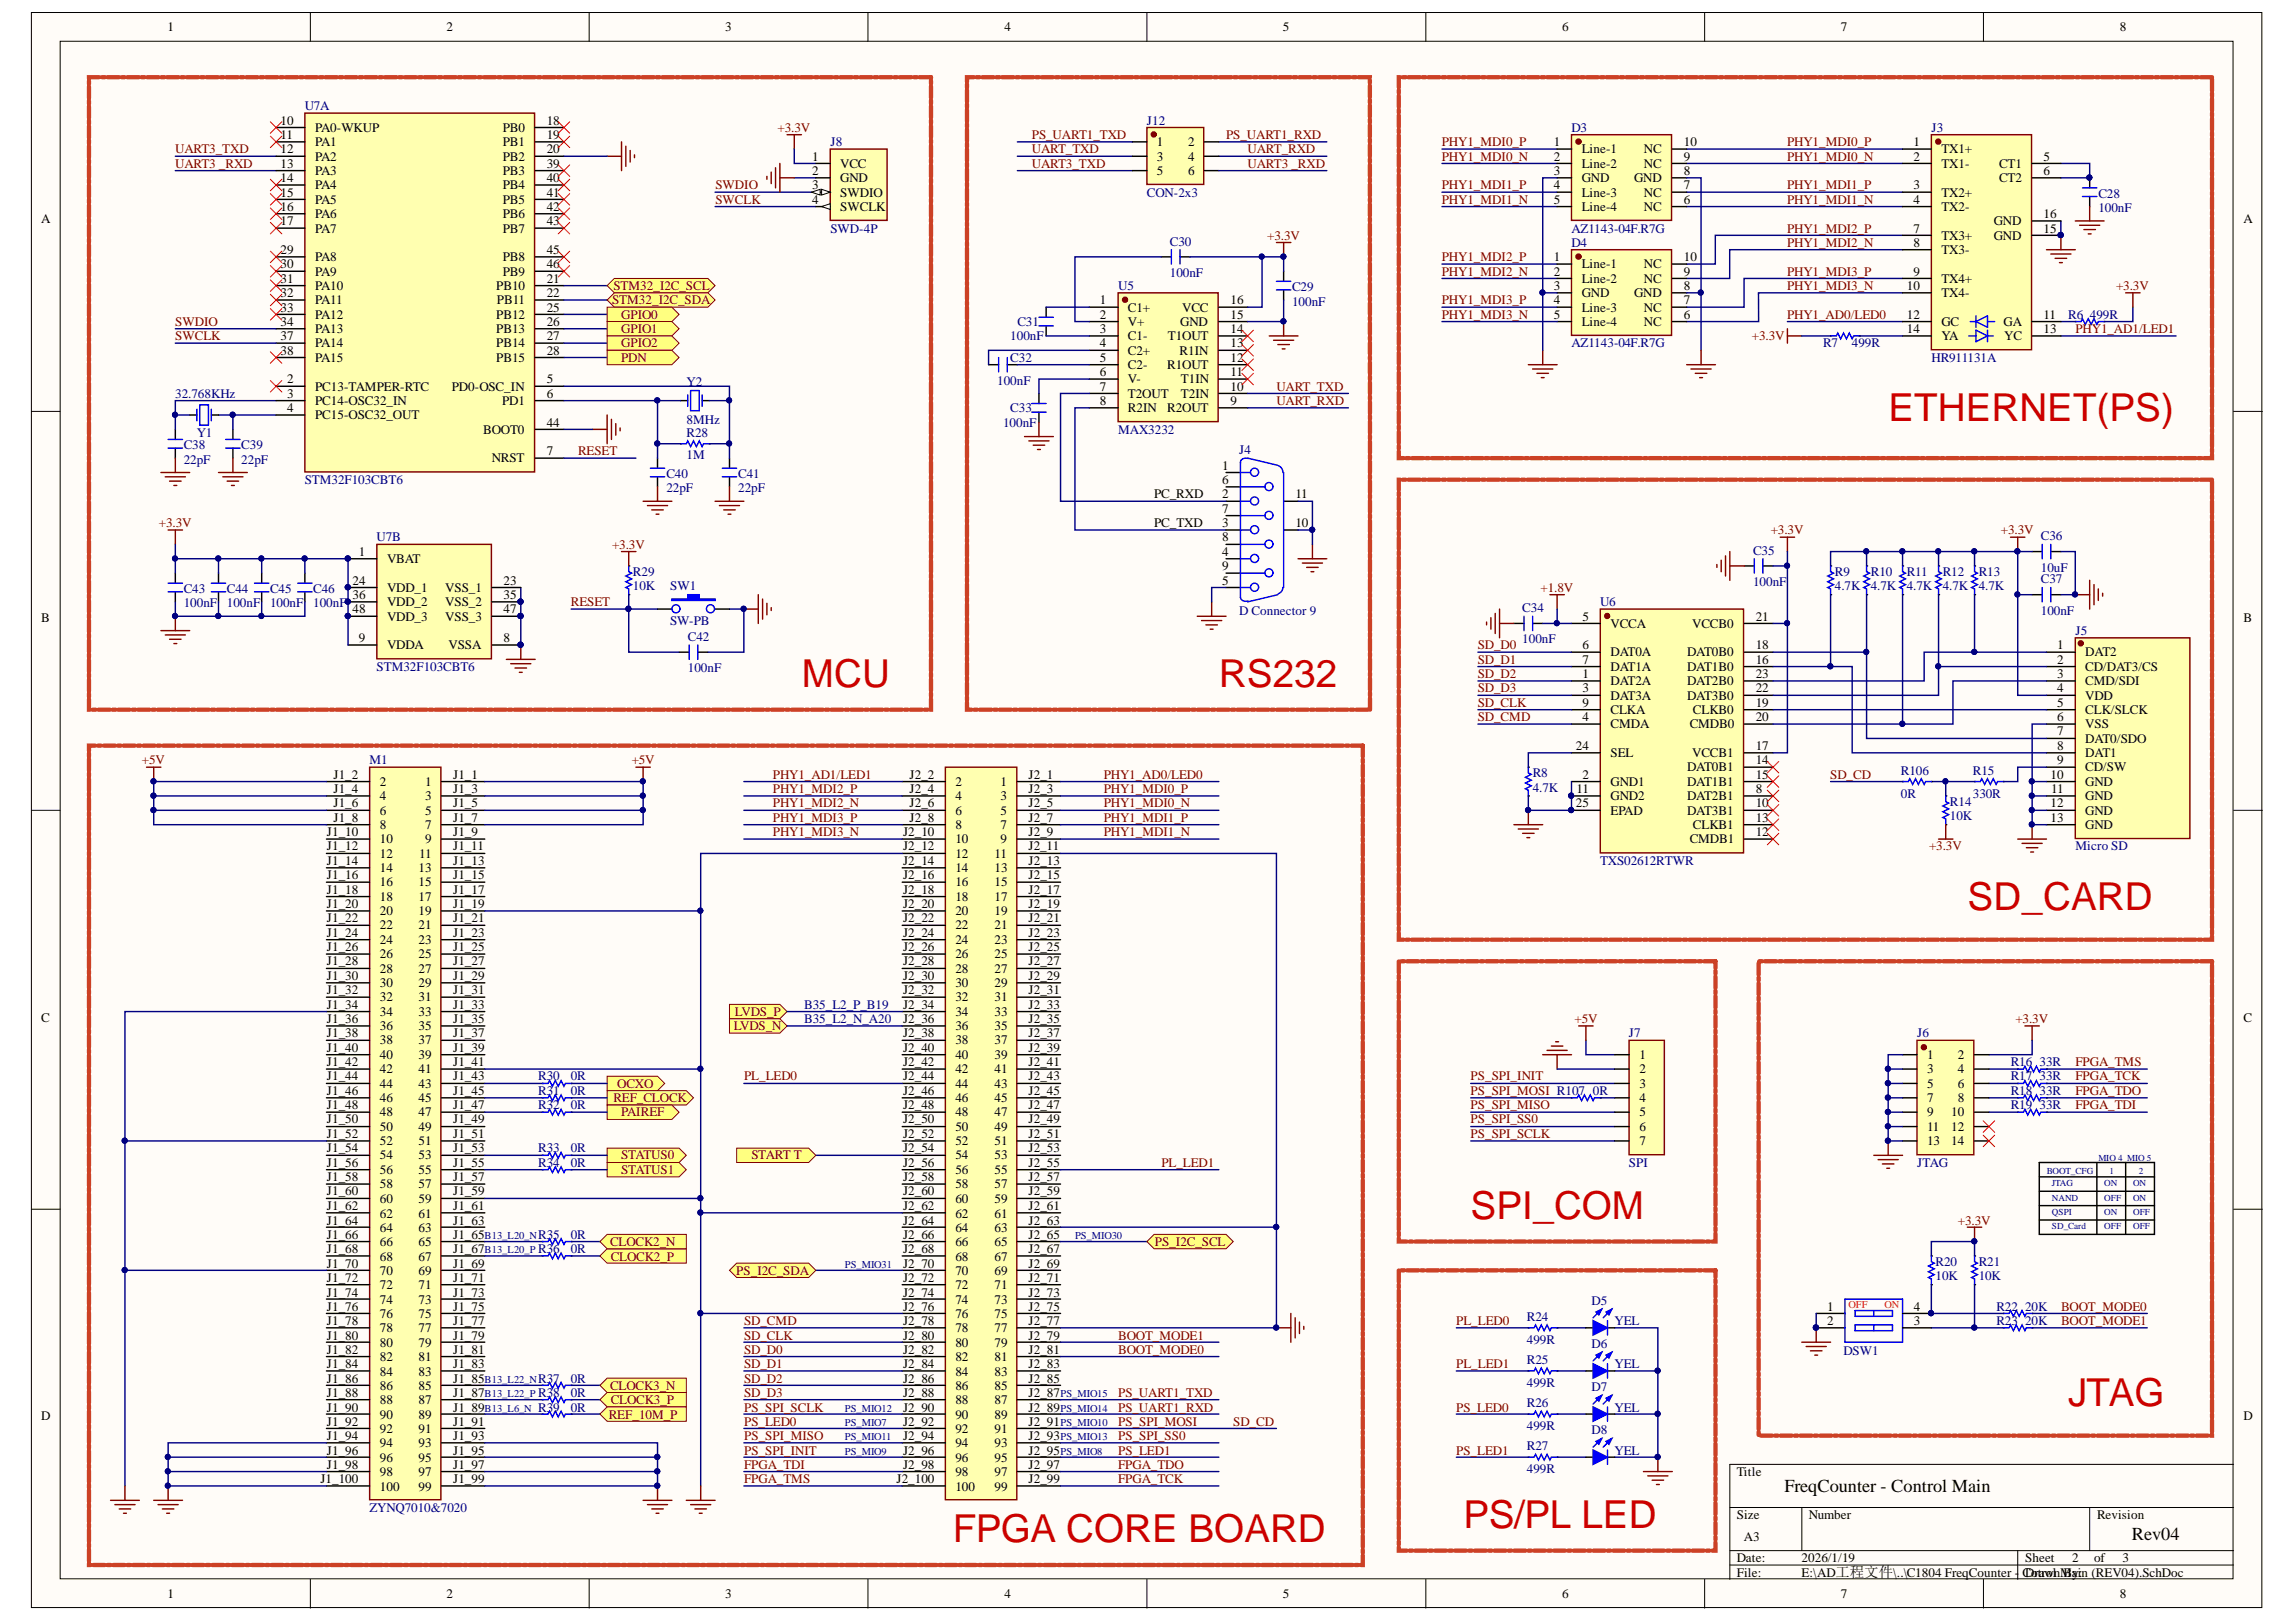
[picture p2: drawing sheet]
<svg xmlns="http://www.w3.org/2000/svg" width="297mm" height="210mm" viewBox="0 0 297 210" stroke-linecap="round" stroke-linejoin="round" font-family="sans-serif">
<defs><g id="words">
<g font-size="5" fill="#c00">
<text x="244.3" y="54.5">ETHERNET(PS)</text>
<text x="103.7" y="88.9">MCU</text>
<text x="157.7" y="88.9">RS232</text>
<text x="254.6" y="117.7">SD_CARD</text>
<text x="190.3" y="157.7">SPI_COM</text>
<text x="267.6" y="181.9">JTAG</text>
<text x="189.3" y="197.7">PS/PL LED</text>
<text x="123.3" y="199.6">FPGA CORE BOARD</text>
</g>
<g font-size="2.4">
<text x="230.9" y="193.1">FreqCounter - Control Main</text>
<text x="275.8" y="199.2">Rev04</text>
</g>
<g font-size="1.7">
<text x="21.7" y="4.1">1</text>
<text x="57.8" y="4.1">2</text>
<text x="93.8" y="4.1">3</text>
<text x="129.9" y="4.1">4</text>
<text x="166" y="4.1">5</text>
<text x="202.1" y="4.1">6</text>
<text x="238.1" y="4.1">7</text>
<text x="274.3" y="4.1">8</text>
<text x="36.3" y="16.1">10</text>
<text x="40.8" y="17.1">PA0-WKUP</text>
<text x="65.1" y="17.1">PB0</text>
<text x="70.7" y="16.1">18</text>
<text x="36.3" y="18">11</text>
<text x="36.3" y="19.9">12</text>
<text x="36.3" y="21.7">13</text>
<text x="36.3" y="23.6">14</text>
<text x="40.8" y="18.9">PA1</text>
<text x="40.8" y="20.8">PA2</text>
<text x="40.8" y="22.7">PA3</text>
<text x="65.1" y="18.9">PB1</text>
<text x="65.1" y="20.8">PB2</text>
<text x="65.1" y="22.7">PB3</text>
<text x="70.7" y="18">19</text>
<text x="70.7" y="19.9">20</text>
<text x="70.7" y="21.7">39</text>
<text x="70.7" y="23.6">40</text>
<text x="105.1" y="20.8">1</text>
<text x="105.1" y="22.7">2</text>
<text x="108.7" y="21.7">VCC</text>
<text x="108.7" y="23.6">GND</text>
<text x="149.7" y="18.9">1</text>
<text x="149.7" y="20.8">3</text>
<text x="149.7" y="22.7">5</text>
<text x="153.7" y="18.9">2</text>
<text x="153.7" y="20.8">4</text>
<text x="153.7" y="22.7">6</text>
<text x="201" y="18.9">1</text>
<text x="201" y="20.8">2</text>
<text x="201" y="22.7">3</text>
<text x="204.6" y="19.9">Line-1</text>
<text x="204.6" y="21.7">Line-2</text>
<text x="204.6" y="23.6">GND</text>
<text x="211.4" y="23.6">GND</text>
<text x="212.7" y="21.7">NC</text>
<text x="212.7" y="19.9">NC</text>
<text x="217.8" y="22.7">8</text>
<text x="217.8" y="20.8">9</text>
<text x="217.8" y="18.9">10</text>
<text x="247.5" y="20.8">2</text>
<text x="247.5" y="18.9">1</text>
<text x="251.2" y="21.7">TX1-</text>
<text x="251.2" y="19.9">TX1+</text>
<text x="258.6" y="23.6">CT2</text>
<text x="258.6" y="21.7">CT1</text>
<text x="264.4" y="22.7">6</text>
<text x="264.4" y="20.8">5</text>
<text x="5.3" y="28.9">A</text>
<text x="36.3" y="25.4">15</text>
<text x="36.3" y="27.3">16</text>
<text x="36.3" y="29.2">17</text>
<text x="40.8" y="24.5">PA4</text>
<text x="40.8" y="26.4">PA5</text>
<text x="40.8" y="28.2">PA6</text>
<text x="65.1" y="24.5">PB4</text>
<text x="65.1" y="26.4">PB5</text>
<text x="65.1" y="28.2">PB6</text>
<text x="70.7" y="25.4">41</text>
<text x="70.7" y="27.3">42</text>
<text x="70.7" y="29.2">43</text>
<text x="105.1" y="24.5">3</text>
<text x="105.1" y="26.4">4</text>
<text x="108.7" y="25.4">SWDIO</text>
<text x="108.7" y="27.3">SWCLK</text>
<text x="201" y="24.5">4</text>
<text x="201" y="26.4">5</text>
<text x="204.6" y="25.4">Line-3</text>
<text x="204.6" y="27.3">Line-4</text>
<text x="212.7" y="27.3">NC</text>
<text x="212.7" y="25.4">NC</text>
<text x="217.8" y="26.4">6</text>
<text x="217.8" y="24.5">7</text>
<text x="247.5" y="26.4">4</text>
<text x="247.5" y="24.5">3</text>
<text x="251.2" y="27.3">TX2-</text>
<text x="251.2" y="25.4">TX2+</text>
<text x="257.9" y="29.2">GND</text>
<text x="264.4" y="28.2">16</text>
<text x="290.3" y="28.9">A</text>
<text x="36.3" y="32.9">29</text>
<text x="36.3" y="34.7">30</text>
<text x="40.8" y="30.1">PA7</text>
<text x="40.8" y="33.8">PA8</text>
<text x="40.8" y="35.7">PA9</text>
<text x="65.1" y="30.1">PB7</text>
<text x="65.1" y="33.8">PB8</text>
<text x="65.1" y="35.7">PB9</text>
<text x="70.7" y="32.9">45</text>
<text x="70.7" y="34.7">46</text>
<text x="201" y="33.8">1</text>
<text x="201" y="35.7">2</text>
<text x="204.6" y="34.7">Line-1</text>
<text x="212.7" y="34.7">NC</text>
<text x="217.8" y="35.7">9</text>
<text x="217.8" y="33.8">10</text>
<text x="247.5" y="31.9">8</text>
<text x="247.5" y="30.1">7</text>
<text x="247.5" y="35.7">9</text>
<text x="251.2" y="32.9">TX3-</text>
<text x="251.2" y="31">TX3+</text>
<text x="257.9" y="31">GND</text>
<text x="264.4" y="30.1">15</text>
<text x="36.3" y="36.6">31</text>
<text x="36.3" y="38.5">32</text>
<text x="36.3" y="40.3">33</text>
<text x="40.8" y="37.5">PA10</text>
<text x="40.8" y="39.4">PA11</text>
<text x="40.8" y="41.2">PA12</text>
<text x="64.2" y="37.5">PB10</text>
<text x="64.2" y="41.2">PB12</text>
<text x="64.3" y="39.4">PB11</text>
<text x="70.7" y="36.6">21</text>
<text x="70.7" y="38.5">22</text>
<text x="70.7" y="40.3">25</text>
<text x="142.3" y="39.4">1</text>
<text x="142.3" y="41.2">2</text>
<text x="145.9" y="40.3">C1+</text>
<text x="153" y="40.3">VCC</text>
<text x="159.2" y="41.2">15</text>
<text x="159.2" y="39.4">16</text>
<text x="201" y="37.5">3</text>
<text x="201" y="39.4">4</text>
<text x="201" y="41.2">5</text>
<text x="204.6" y="36.6">Line-2</text>
<text x="204.6" y="38.5">GND</text>
<text x="204.6" y="40.3">Line-3</text>
<text x="211.4" y="38.5">GND</text>
<text x="212.7" y="40.3">NC</text>
<text x="212.7" y="36.6">NC</text>
<text x="217.8" y="41.2">6</text>
<text x="217.8" y="39.4">7</text>
<text x="217.8" y="37.5">8</text>
<text x="246.7" y="41.2">12</text>
<text x="246.7" y="37.5">10</text>
<text x="251.2" y="36.6">TX4+</text>
<text x="251.2" y="38.5">TX4-</text>
<text x="264.4" y="41.2">11</text>
<text x="36.3" y="42.2">34</text>
<text x="36.3" y="44">37</text>
<text x="36.3" y="45.9">38</text>
<text x="40.8" y="43.1">PA13</text>
<text x="40.8" y="45">PA14</text>
<text x="40.8" y="46.8">PA15</text>
<text x="64.2" y="43.1">PB13</text>
<text x="64.2" y="45">PB14</text>
<text x="64.2" y="46.8">PB15</text>
<text x="70.7" y="42.2">26</text>
<text x="70.7" y="44">27</text>
<text x="70.7" y="45.9">28</text>
<text x="142.3" y="43.1">3</text>
<text x="142.3" y="45">4</text>
<text x="142.3" y="46.8">5</text>
<text x="145.9" y="42.2">V+</text>
<text x="145.9" y="44">C1-</text>
<text x="145.9" y="45.9">C2+</text>
<text x="145.9" y="47.8">C2-</text>
<text x="151" y="47.8">R1OUT</text>
<text x="151.1" y="44">T1OUT</text>
<text x="152.6" y="45.9">R1IN</text>
<text x="152.7" y="42.2">GND</text>
<text x="159.2" y="46.8">12</text>
<text x="159.2" y="45">13</text>
<text x="159.2" y="43.1">14</text>
<text x="204.6" y="42.2">Line-4</text>
<text x="212.7" y="42.2">NC</text>
<text x="246.7" y="43.1">14</text>
<text x="251.2" y="44">YA</text>
<text x="251.2" y="42.2">GC</text>
<text x="259.2" y="42.2">GA</text>
<text x="259.3" y="44">YC</text>
<text x="264.4" y="43.1">13</text>
<text x="37.1" y="49.6">2</text>
<text x="37.1" y="51.5">3</text>
<text x="37.1" y="53.3">4</text>
<text x="40.8" y="50.5">PC13-TAMPER-RTC</text>
<text x="40.8" y="52.4">PC14-OSC32_IN</text>
<text x="58.5" y="50.5">PD0-OSC_IN</text>
<text x="65" y="52.4">PD1</text>
<text x="70.7" y="49.6">5</text>
<text x="70.7" y="51.5">6</text>
<text x="142.3" y="48.7">6</text>
<text x="142.3" y="50.5">7</text>
<text x="142.3" y="52.4">8</text>
<text x="145.9" y="49.6">V-</text>
<text x="145.9" y="51.5">T2OUT</text>
<text x="145.9" y="53.3">R2IN</text>
<text x="151" y="53.3">R2OUT</text>
<text x="152.8" y="51.5">T2IN</text>
<text x="152.8" y="49.6">T1IN</text>
<text x="159.2" y="50.5">10</text>
<text x="159.2" y="48.7">11</text>
<text x="159.2" y="52.4">9</text>
<text x="40.8" y="54.3">PC15-OSC32_OUT</text>
<text x="62.5" y="56.1">BOOT0</text>
<text x="63.6" y="59.8">NRST</text>
<text x="70.7" y="55.2">44</text>
<text x="70.7" y="58.9">7</text>
<text x="149.3" y="64.5">PC_RXD</text>
<text x="158.1" y="60.8">1</text>
<text x="158.1" y="64.5">2</text>
<text x="158.1" y="62.6">6</text>
<text x="167.6" y="64.5">11</text>
<text x="46.4" y="71.9">1</text>
<text x="149.3" y="68.2">PC_TXD</text>
<text x="158.1" y="68.2">3</text>
<text x="158.1" y="71.9">4</text>
<text x="158.1" y="66.4">7</text>
<text x="158.1" y="70.1">8</text>
<text x="167.6" y="68.2">10</text>
<text x="45.6" y="75.7">24</text>
<text x="45.6" y="77.5">36</text>
<text x="50.1" y="72.9">VBAT</text>
<text x="50.1" y="76.6">VDD_1</text>
<text x="57.6" y="76.6">VSS_1</text>
<text x="65.1" y="75.7">23</text>
<text x="65.1" y="77.5">35</text>
<text x="158.1" y="75.7">5</text>
<text x="158.1" y="73.8">9</text>
<text x="5.3" y="80.6">B</text>
<text x="45.6" y="79.4">48</text>
<text x="46.4" y="83.1">9</text>
<text x="50.1" y="78.4">VDD_2</text>
<text x="50.1" y="80.3">VDD_3</text>
<text x="57.6" y="78.4">VSS_2</text>
<text x="57.6" y="80.3">VSS_3</text>
<text x="65.1" y="79.4">47</text>
<text x="65.1" y="83.1">8</text>
<text x="204.7" y="80.3">5</text>
<text x="208.4" y="81.2">VCCA</text>
<text x="218.9" y="81.2">VCCB0</text>
<text x="227.1" y="80.3">21</text>
<text x="290.3" y="80.6">B</text>
<text x="50.1" y="84">VDDA</text>
<text x="58" y="84">VSSA</text>
<text x="204.7" y="85.9">7</text>
<text x="204.7" y="84">6</text>
<text x="204.7" y="89.6">3</text>
<text x="204.7" y="87.7">1</text>
<text x="208.4" y="86.8">DAT1A</text>
<text x="208.4" y="84.9">DAT0A</text>
<text x="208.4" y="88.7">DAT2A</text>
<text x="218.3" y="88.7">DAT2B0</text>
<text x="218.3" y="86.8">DAT1B0</text>
<text x="218.3" y="84.9">DAT0B0</text>
<text x="227.1" y="89.6">22</text>
<text x="227.1" y="87.7">23</text>
<text x="227.1" y="85.9">16</text>
<text x="227.1" y="84">18</text>
<text x="266.1" y="84">1</text>
<text x="266.1" y="85.9">2</text>
<text x="266.1" y="87.7">3</text>
<text x="266.1" y="89.6">4</text>
<text x="269.8" y="84.9">DAT2</text>
<text x="269.8" y="86.8">CD/DAT3/CS</text>
<text x="269.8" y="88.7">CMD/SDI</text>
<text x="204.7" y="93.3">4</text>
<text x="204.7" y="91.5">9</text>
<text x="208.4" y="94.2">CMDA</text>
<text x="208.4" y="90.5">DAT3A</text>
<text x="208.4" y="92.4">CLKA</text>
<text x="218.3" y="90.5">DAT3B0</text>
<text x="218.6" y="94.2">CMDB0</text>
<text x="219" y="92.4">CLKB0</text>
<text x="227.1" y="93.3">20</text>
<text x="227.1" y="91.5">19</text>
<text x="266.1" y="91.5">5</text>
<text x="266.1" y="95.2">7</text>
<text x="266.1" y="93.3">6</text>
<text x="269.8" y="90.5">VDD</text>
<text x="269.8" y="92.4">CLK/SLCK</text>
<text x="269.8" y="94.2">VSS</text>
<text x="43.1" y="100.8">J1_2</text>
<text x="49.2" y="101.7">2</text>
<text x="55" y="101.7">1</text>
<text x="58.6" y="100.8">J1_1</text>
<text x="117.7" y="100.8">J2_2</text>
<text x="123.6" y="101.7">2</text>
<text x="129.4" y="101.7">1</text>
<text x="133.1" y="100.8">J2_1</text>
<text x="203.9" y="97">24</text>
<text x="204.7" y="100.8">2</text>
<text x="208.4" y="98">SEL</text>
<text x="208.4" y="101.7">GND1</text>
<text x="218.3" y="101.7">DAT1B1</text>
<text x="218.3" y="99.8">DAT0B1</text>
<text x="218.9" y="98">VCCB1</text>
<text x="227.1" y="100.8">15</text>
<text x="227.1" y="98.9">14</text>
<text x="227.1" y="97">17</text>
<text x="265.3" y="100.8">10</text>
<text x="266.1" y="97">8</text>
<text x="266.1" y="98.9">9</text>
<text x="269.8" y="101.7">GND</text>
<text x="269.8" y="96.1">DAT0/SDO</text>
<text x="269.8" y="98">DAT1</text>
<text x="269.8" y="99.8">CD/SW</text>
<text x="43.1" y="102.6">J1_4</text>
<text x="43.1" y="104.5">J1_6</text>
<text x="43.1" y="106.3">J1_8</text>
<text x="49.2" y="103.5">4</text>
<text x="49.2" y="105.4">6</text>
<text x="49.2" y="107.3">8</text>
<text x="55" y="103.5">3</text>
<text x="55" y="105.4">5</text>
<text x="55" y="107.3">7</text>
<text x="58.6" y="102.6">J1_3</text>
<text x="58.6" y="104.5">J1_5</text>
<text x="58.6" y="106.3">J1_7</text>
<text x="117.7" y="102.6">J2_4</text>
<text x="117.7" y="104.5">J2_6</text>
<text x="117.7" y="106.3">J2_8</text>
<text x="123.6" y="103.5">4</text>
<text x="123.6" y="105.4">6</text>
<text x="123.6" y="107.3">8</text>
<text x="129.4" y="103.5">3</text>
<text x="129.4" y="105.4">5</text>
<text x="129.4" y="107.3">7</text>
<text x="133.1" y="102.6">J2_3</text>
<text x="133.1" y="104.5">J2_5</text>
<text x="133.1" y="106.3">J2_7</text>
<text x="203.9" y="104.5">25</text>
<text x="204" y="102.6">11</text>
<text x="208.4" y="103.5">GND2</text>
<text x="208.4" y="105.4">EPAD</text>
<text x="218.3" y="105.4">DAT3B1</text>
<text x="218.3" y="103.5">DAT2B1</text>
<text x="219" y="107.3">CLKB1</text>
<text x="227.1" y="106.3">13</text>
<text x="227.1" y="104.5">10</text>
<text x="227.1" y="102.6">8</text>
<text x="265.3" y="106.3">13</text>
<text x="265.3" y="104.5">12</text>
<text x="265.4" y="102.6">11</text>
<text x="269.8" y="107.3">GND</text>
<text x="269.8" y="103.5">GND</text>
<text x="269.8" y="105.4">GND</text>
<text x="42.3" y="108.2">J1_10</text>
<text x="42.3" y="110.1">J1_12</text>
<text x="42.3" y="111.9">J1_14</text>
<text x="42.3" y="113.8">J1_16</text>
<text x="49.2" y="109.1">10</text>
<text x="49.2" y="111">12</text>
<text x="49.2" y="112.8">14</text>
<text x="54.1" y="112.8">13</text>
<text x="54.2" y="111">11</text>
<text x="55" y="109.1">9</text>
<text x="58.6" y="108.2">J1_9</text>
<text x="58.6" y="110.1">J1_11</text>
<text x="58.6" y="111.9">J1_13</text>
<text x="58.6" y="113.8">J1_15</text>
<text x="116.8" y="108.2">J2_10</text>
<text x="116.8" y="110.1">J2_12</text>
<text x="116.8" y="111.9">J2_14</text>
<text x="116.8" y="113.8">J2_16</text>
<text x="123.6" y="109.1">10</text>
<text x="123.6" y="111">12</text>
<text x="123.6" y="112.8">14</text>
<text x="128.7" y="111">11</text>
<text x="128.7" y="112.8">13</text>
<text x="129.4" y="109.1">9</text>
<text x="133.1" y="108.2">J2_9</text>
<text x="133.1" y="110.1">J2_11</text>
<text x="133.1" y="111.9">J2_13</text>
<text x="133.1" y="113.8">J2_15</text>
<text x="218.6" y="109.1">CMDB1</text>
<text x="227.1" y="108.2">12</text>
<text x="42.3" y="115.6">J1_18</text>
<text x="42.3" y="117.5">J1_20</text>
<text x="42.3" y="119.4">J1_22</text>
<text x="49.2" y="114.7">16</text>
<text x="49.2" y="116.6">18</text>
<text x="49.2" y="118.4">20</text>
<text x="54.1" y="114.7">15</text>
<text x="54.1" y="116.6">17</text>
<text x="54.1" y="118.4">19</text>
<text x="58.6" y="115.6">J1_17</text>
<text x="58.6" y="117.5">J1_19</text>
<text x="58.6" y="119.4">J1_21</text>
<text x="116.8" y="115.6">J2_18</text>
<text x="116.8" y="117.5">J2_20</text>
<text x="116.8" y="119.4">J2_22</text>
<text x="123.6" y="114.7">16</text>
<text x="123.6" y="116.6">18</text>
<text x="123.6" y="118.4">20</text>
<text x="128.7" y="114.7">15</text>
<text x="128.7" y="116.6">17</text>
<text x="128.7" y="118.4">19</text>
<text x="133.1" y="115.6">J2_17</text>
<text x="133.1" y="117.5">J2_19</text>
<text x="133.1" y="119.4">J2_21</text>
<text x="42.3" y="121.2">J1_24</text>
<text x="42.3" y="123.1">J1_26</text>
<text x="42.3" y="124.9">J1_28</text>
<text x="49.2" y="120.3">22</text>
<text x="49.2" y="122.1">24</text>
<text x="49.2" y="124">26</text>
<text x="49.2" y="125.9">28</text>
<text x="54.1" y="120.3">21</text>
<text x="54.1" y="122.1">23</text>
<text x="54.1" y="124">25</text>
<text x="54.1" y="125.9">27</text>
<text x="58.6" y="121.2">J1_23</text>
<text x="58.6" y="123.1">J1_25</text>
<text x="58.6" y="124.9">J1_27</text>
<text x="116.8" y="121.2">J2_24</text>
<text x="116.8" y="123.1">J2_26</text>
<text x="116.8" y="124.9">J2_28</text>
<text x="123.6" y="120.3">22</text>
<text x="123.6" y="122.1">24</text>
<text x="123.6" y="124">26</text>
<text x="123.6" y="125.9">28</text>
<text x="128.7" y="120.3">21</text>
<text x="128.7" y="122.1">23</text>
<text x="128.7" y="124">25</text>
<text x="128.7" y="125.9">27</text>
<text x="133.1" y="121.2">J2_23</text>
<text x="133.1" y="123.1">J2_25</text>
<text x="133.1" y="124.9">J2_27</text>
<text x="42.3" y="126.8">J1_30</text>
<text x="42.3" y="128.7">J1_32</text>
<text x="42.3" y="130.5">J1_34</text>
<text x="49.2" y="127.7">30</text>
<text x="49.2" y="129.6">32</text>
<text x="49.2" y="131.4">34</text>
<text x="54.1" y="127.7">29</text>
<text x="54.1" y="129.6">31</text>
<text x="54.1" y="131.4">33</text>
<text x="58.6" y="126.8">J1_29</text>
<text x="58.6" y="128.7">J1_31</text>
<text x="58.6" y="130.5">J1_33</text>
<text x="116.8" y="126.8">J2_30</text>
<text x="116.8" y="128.7">J2_32</text>
<text x="116.8" y="130.5">J2_34</text>
<text x="123.6" y="127.7">30</text>
<text x="123.6" y="129.6">32</text>
<text x="123.6" y="131.4">34</text>
<text x="128.7" y="127.7">29</text>
<text x="128.7" y="129.6">31</text>
<text x="128.7" y="131.4">33</text>
<text x="133.1" y="126.8">J2_29</text>
<text x="133.1" y="128.7">J2_31</text>
<text x="133.1" y="130.5">J2_33</text>
<text x="5.3" y="132.2">C</text>
<text x="42.3" y="132.4">J1_36</text>
<text x="42.3" y="134.2">J1_38</text>
<text x="42.3" y="136.1">J1_40</text>
<text x="42.3" y="137.9">J1_42</text>
<text x="49.2" y="133.3">36</text>
<text x="49.2" y="135.2">38</text>
<text x="49.2" y="137">40</text>
<text x="54.1" y="133.3">35</text>
<text x="54.1" y="135.2">37</text>
<text x="54.1" y="137">39</text>
<text x="58.6" y="132.4">J1_35</text>
<text x="58.6" y="134.2">J1_37</text>
<text x="58.6" y="136.1">J1_39</text>
<text x="58.6" y="137.9">J1_41</text>
<text x="116.8" y="132.4">J2_36</text>
<text x="116.8" y="134.2">J2_38</text>
<text x="116.8" y="136.1">J2_40</text>
<text x="116.8" y="137.9">J2_42</text>
<text x="123.6" y="133.3">36</text>
<text x="123.6" y="135.2">38</text>
<text x="123.6" y="137">40</text>
<text x="128.7" y="133.3">35</text>
<text x="128.7" y="135.2">37</text>
<text x="128.7" y="137">39</text>
<text x="133.1" y="132.4">J2_35</text>
<text x="133.1" y="134.2">J2_37</text>
<text x="133.1" y="136.1">J2_39</text>
<text x="133.1" y="137.9">J2_41</text>
<text x="212.1" y="137">1</text>
<text x="249.3" y="137">1</text>
<text x="253.3" y="137">2</text>
<text x="290.3" y="132.2">C</text>
<text x="42.3" y="139.8">J1_44</text>
<text x="42.3" y="141.7">J1_46</text>
<text x="42.3" y="143.5">J1_48</text>
<text x="49.2" y="138.9">42</text>
<text x="49.2" y="140.7">44</text>
<text x="49.2" y="142.6">46</text>
<text x="54.1" y="138.9">41</text>
<text x="54.1" y="140.7">43</text>
<text x="54.1" y="142.6">45</text>
<text x="58.6" y="139.8">J1_43</text>
<text x="58.6" y="141.7">J1_45</text>
<text x="58.6" y="143.5">J1_47</text>
<text x="116.8" y="139.8">J2_44</text>
<text x="116.8" y="141.7">J2_46</text>
<text x="116.8" y="143.5">J2_48</text>
<text x="123.6" y="138.9">42</text>
<text x="123.6" y="140.7">44</text>
<text x="123.6" y="142.6">46</text>
<text x="128.7" y="138.9">41</text>
<text x="128.7" y="140.7">43</text>
<text x="128.7" y="142.6">45</text>
<text x="133.1" y="139.8">J2_43</text>
<text x="133.1" y="141.7">J2_45</text>
<text x="133.1" y="143.5">J2_47</text>
<text x="212.1" y="138.9">2</text>
<text x="212.1" y="140.7">3</text>
<text x="212.1" y="142.6">4</text>
<text x="249.3" y="138.9">3</text>
<text x="249.3" y="140.7">5</text>
<text x="249.3" y="142.6">7</text>
<text x="253.3" y="138.9">4</text>
<text x="253.3" y="140.7">6</text>
<text x="253.3" y="142.6">8</text>
<text x="42.3" y="145.4">J1_50</text>
<text x="42.3" y="147.2">J1_52</text>
<text x="42.3" y="149.1">J1_54</text>
<text x="49.2" y="144.5">48</text>
<text x="49.2" y="146.3">50</text>
<text x="49.2" y="148.2">52</text>
<text x="54.1" y="144.5">47</text>
<text x="54.1" y="146.3">49</text>
<text x="54.1" y="148.2">51</text>
<text x="58.6" y="145.4">J1_49</text>
<text x="58.6" y="147.2">J1_51</text>
<text x="58.6" y="149.1">J1_53</text>
<text x="116.8" y="145.4">J2_50</text>
<text x="116.8" y="147.2">J2_52</text>
<text x="116.8" y="149.1">J2_54</text>
<text x="123.6" y="144.5">48</text>
<text x="123.6" y="146.3">50</text>
<text x="123.6" y="148.2">52</text>
<text x="128.7" y="144.5">47</text>
<text x="128.7" y="146.3">49</text>
<text x="128.7" y="148.2">51</text>
<text x="133.1" y="145.4">J2_49</text>
<text x="133.1" y="147.2">J2_51</text>
<text x="133.1" y="149.1">J2_53</text>
<text x="212.1" y="144.5">5</text>
<text x="212.1" y="146.3">6</text>
<text x="212.1" y="148.2">7</text>
<text x="249.3" y="144.5">9</text>
<text x="249.3" y="146.3">11</text>
<text x="249.3" y="148.2">13</text>
<text x="252.4" y="144.5">10</text>
<text x="252.4" y="146.3">12</text>
<text x="252.4" y="148.2">14</text>
<text x="42.3" y="151">J1_56</text>
<text x="42.3" y="152.8">J1_58</text>
<text x="42.3" y="154.7">J1_60</text>
<text x="49.2" y="150">54</text>
<text x="49.2" y="151.9">56</text>
<text x="49.2" y="153.8">58</text>
<text x="49.2" y="155.6">60</text>
<text x="54.1" y="150">53</text>
<text x="54.1" y="151.9">55</text>
<text x="54.1" y="153.8">57</text>
<text x="54.1" y="155.6">59</text>
<text x="58.6" y="151">J1_55</text>
<text x="58.6" y="152.8">J1_57</text>
<text x="58.6" y="154.7">J1_59</text>
<text x="116.8" y="151">J2_56</text>
<text x="116.8" y="152.8">J2_58</text>
<text x="116.8" y="154.7">J2_60</text>
<text x="123.6" y="150">54</text>
<text x="123.6" y="151.9">56</text>
<text x="123.6" y="153.8">58</text>
<text x="123.6" y="155.6">60</text>
<text x="128.7" y="150">53</text>
<text x="128.7" y="151.9">55</text>
<text x="128.7" y="153.8">57</text>
<text x="128.7" y="155.6">59</text>
<text x="133.1" y="151">J2_55</text>
<text x="133.1" y="152.8">J2_57</text>
<text x="133.1" y="154.7">J2_59</text>
<text x="42.3" y="156.6">J1_62</text>
<text x="42.3" y="158.5">J1_64</text>
<text x="42.3" y="160.3">J1_66</text>
<text x="49.2" y="157.6">62</text>
<text x="49.2" y="159.4">64</text>
<text x="49.2" y="161.3">66</text>
<text x="54.1" y="157.6">61</text>
<text x="54.1" y="159.4">63</text>
<text x="54.1" y="161.3">65</text>
<text x="58.6" y="156.6">J1_61</text>
<text x="58.6" y="158.5">J1_63</text>
<text x="58.6" y="160.3">J1_65</text>
<text x="116.8" y="156.6">J2_62</text>
<text x="116.8" y="158.5">J2_64</text>
<text x="116.8" y="160.3">J2_66</text>
<text x="123.6" y="157.6">62</text>
<text x="123.6" y="159.4">64</text>
<text x="123.6" y="161.3">66</text>
<text x="128.7" y="157.6">61</text>
<text x="128.7" y="159.4">63</text>
<text x="128.7" y="161.3">65</text>
<text x="133.1" y="156.6">J2_61</text>
<text x="133.1" y="158.5">J2_63</text>
<text x="133.1" y="160.3">J2_65</text>
<text x="42.3" y="162.2">J1_68</text>
<text x="42.3" y="164.1">J1_70</text>
<text x="42.3" y="165.9">J1_72</text>
<text x="42.3" y="167.8">J1_74</text>
<text x="49.2" y="163.1">68</text>
<text x="49.2" y="165">70</text>
<text x="49.2" y="166.9">72</text>
<text x="54.1" y="163.1">67</text>
<text x="54.1" y="165">69</text>
<text x="54.1" y="166.9">71</text>
<text x="58.6" y="162.2">J1_67</text>
<text x="58.6" y="164.1">J1_69</text>
<text x="58.6" y="165.9">J1_71</text>
<text x="58.6" y="167.8">J1_73</text>
<text x="116.8" y="162.2">J2_68</text>
<text x="116.8" y="164.1">J2_70</text>
<text x="116.8" y="165.9">J2_72</text>
<text x="116.8" y="167.8">J2_74</text>
<text x="123.6" y="163.1">68</text>
<text x="123.6" y="165">70</text>
<text x="123.6" y="166.9">72</text>
<text x="128.7" y="163.1">67</text>
<text x="128.7" y="165">69</text>
<text x="128.7" y="166.9">71</text>
<text x="133.1" y="162.2">J2_67</text>
<text x="133.1" y="164.1">J2_69</text>
<text x="133.1" y="165.9">J2_71</text>
<text x="133.1" y="167.8">J2_73</text>
<text x="42.3" y="169.6">J1_76</text>
<text x="42.3" y="171.5">J1_78</text>
<text x="42.3" y="173.4">J1_80</text>
<text x="49.2" y="168.7">74</text>
<text x="49.2" y="170.6">76</text>
<text x="49.2" y="172.4">78</text>
<text x="54.1" y="168.7">73</text>
<text x="54.1" y="170.6">75</text>
<text x="54.1" y="172.4">77</text>
<text x="58.6" y="169.6">J1_75</text>
<text x="58.6" y="171.5">J1_77</text>
<text x="58.6" y="173.4">J1_79</text>
<text x="116.8" y="169.6">J2_76</text>
<text x="116.8" y="171.5">J2_78</text>
<text x="116.8" y="173.4">J2_80</text>
<text x="123.6" y="168.7">74</text>
<text x="123.6" y="170.6">76</text>
<text x="123.6" y="172.4">78</text>
<text x="128.7" y="168.7">73</text>
<text x="128.7" y="170.6">75</text>
<text x="128.7" y="172.4">77</text>
<text x="133.1" y="169.6">J2_75</text>
<text x="133.1" y="171.5">J2_77</text>
<text x="133.1" y="173.4">J2_79</text>
<text x="236.4" y="169.6">1</text>
<text x="236.4" y="171.5">2</text>
<text x="247.6" y="171.5">3</text>
<text x="247.6" y="169.6">4</text>
<text x="42.3" y="175.2">J1_82</text>
<text x="42.3" y="177.1">J1_84</text>
<text x="42.3" y="178.9">J1_86</text>
<text x="49.2" y="174.3">80</text>
<text x="49.2" y="176.2">82</text>
<text x="49.2" y="178">84</text>
<text x="49.2" y="179.9">86</text>
<text x="54.1" y="174.3">79</text>
<text x="54.1" y="176.2">81</text>
<text x="54.1" y="178">83</text>
<text x="54.1" y="179.9">85</text>
<text x="58.6" y="175.2">J1_81</text>
<text x="58.6" y="177.1">J1_83</text>
<text x="58.6" y="178.9">J1_85</text>
<text x="116.8" y="175.2">J2_82</text>
<text x="116.8" y="177.1">J2_84</text>
<text x="116.8" y="178.9">J2_86</text>
<text x="123.6" y="174.3">80</text>
<text x="123.6" y="176.2">82</text>
<text x="123.6" y="178">84</text>
<text x="123.6" y="179.9">86</text>
<text x="128.7" y="174.3">79</text>
<text x="128.7" y="176.2">81</text>
<text x="128.7" y="178">83</text>
<text x="128.7" y="179.9">85</text>
<text x="133.1" y="175.2">J2_81</text>
<text x="133.1" y="177.1">J2_83</text>
<text x="133.1" y="178.9">J2_85</text>
<text x="5.3" y="183.8">D</text>
<text x="42.3" y="180.8">J1_88</text>
<text x="42.3" y="182.7">J1_90</text>
<text x="42.3" y="184.5">J1_92</text>
<text x="49.2" y="181.7">88</text>
<text x="49.2" y="183.6">90</text>
<text x="49.2" y="185.5">92</text>
<text x="54.1" y="181.7">87</text>
<text x="54.1" y="183.6">89</text>
<text x="54.1" y="185.5">91</text>
<text x="58.6" y="180.8">J1_87</text>
<text x="58.6" y="182.7">J1_89</text>
<text x="58.6" y="184.5">J1_91</text>
<text x="116.8" y="180.8">J2_88</text>
<text x="116.8" y="182.7">J2_90</text>
<text x="116.8" y="184.5">J2_92</text>
<text x="123.6" y="181.7">88</text>
<text x="123.6" y="183.6">90</text>
<text x="123.6" y="185.5">92</text>
<text x="128.7" y="181.7">87</text>
<text x="128.7" y="183.6">89</text>
<text x="128.7" y="185.5">91</text>
<text x="133.1" y="180.8">J2_87</text>
<text x="133.1" y="182.7">J2_89</text>
<text x="133.1" y="184.5">J2_91</text>
<text x="290.3" y="183.8">D</text>
<text x="41.5" y="192">J1_100</text>
<text x="42.3" y="186.4">J1_94</text>
<text x="42.3" y="188.2">J1_96</text>
<text x="42.3" y="190.1">J1_98</text>
<text x="49.2" y="187.3">94</text>
<text x="49.2" y="189.2">96</text>
<text x="49.2" y="191">98</text>
<text x="54.1" y="187.3">93</text>
<text x="54.1" y="189.2">95</text>
<text x="54.1" y="191">97</text>
<text x="58.6" y="186.4">J1_93</text>
<text x="58.6" y="188.2">J1_95</text>
<text x="58.6" y="190.1">J1_97</text>
<text x="58.6" y="192">J1_99</text>
<text x="116" y="192">J2_100</text>
<text x="116.8" y="186.4">J2_94</text>
<text x="116.8" y="188.2">J2_96</text>
<text x="116.8" y="190.1">J2_98</text>
<text x="123.6" y="187.3">94</text>
<text x="123.6" y="189.2">96</text>
<text x="123.6" y="191">98</text>
<text x="128.7" y="187.3">93</text>
<text x="128.7" y="189.2">95</text>
<text x="128.7" y="191">97</text>
<text x="133.1" y="186.4">J2_93</text>
<text x="133.1" y="188.2">J2_95</text>
<text x="133.1" y="190.1">J2_97</text>
<text x="133.1" y="192">J2_99</text>
<text x="224.7" y="191">Title</text>
<text x="49.2" y="192.9">100</text>
<text x="54.1" y="192.9">99</text>
<text x="123.6" y="192.9">100</text>
<text x="128.7" y="192.9">99</text>
<text x="224.7" y="196.6">Size</text>
<text x="234" y="196.6">Number</text>
<text x="271.3" y="196.6">Revision</text>
<text x="224.7" y="202.2">Date:</text>
<text x="225.6" y="199.4">A3</text>
<text x="233.1" y="202.2">2026/1/19</text>
<text x="262" y="202.2">Sheet</text>
<text x="268.1" y="202.2">2</text>
<text x="270.9" y="202.2">of</text>
<text x="274.6" y="202.2">3</text>
<text x="21.7" y="206.8">1</text>
<text x="57.8" y="206.8">2</text>
<text x="93.8" y="206.8">3</text>
<text x="129.9" y="206.8">4</text>
<text x="166" y="206.8">5</text>
<text x="202.1" y="206.8">6</text>
<text x="224.7" y="204.1">File:</text>
<text x="233.1" y="204.1">E:\AD工程文件\..\C1804 FreqCounter -</text>
<text x="238.1" y="206.8">7</text>
<text x="261.7" y="204.1">Cotrol Main (REV04).SchDoc</text>
<text x="262" y="204.1">Drawn By:</text>
<text x="274.3" y="206.8">8</text>
</g>
<g font-size="1.7" fill="#000080">
<text x="39.4" y="14.3">U7A</text>
<text x="148.4" y="16.1">J12</text>
<text x="203.3" y="17.1">D3</text>
<text x="249.9" y="17.1">J3</text>
<text x="107.4" y="18.9">J8</text>
<text x="148.4" y="25.4">CON-2x3</text>
<text x="271.5" y="25.6">C28</text>
<text x="271.5" y="27.5">100nF</text>
<text x="107.4" y="30.1">SWD-4P</text>
<text x="151.3" y="31.8">C30</text>
<text x="151.3" y="35.8">100nF</text>
<text x="203.3" y="30.1">AZ1143-04F.R7G</text>
<text x="203.3" y="31.9">D4</text>
<text x="144.7" y="37.5">U5</text>
<text x="167.2" y="37.7">C29</text>
<text x="167.2" y="39.6">100nF</text>
<text x="267.6" y="41.2">R6</text>
<text x="270.4" y="41.2">499R</text>
<text x="130.7" y="46.8">C32</text>
<text x="130.7" y="44">100nF</text>
<text x="131.6" y="42.2">C31</text>
<text x="203.3" y="45">AZ1143-04F.R7G</text>
<text x="235.9" y="45">R7</text>
<text x="239.6" y="45">499R</text>
<text x="249.9" y="46.8">HR911131A</text>
<text x="22.7" y="51.5">32.768KHz</text>
<text x="88.8" y="50">Y2</text>
<text x="129" y="49.8">100nF</text>
<text x="130.7" y="53.3">C33</text>
<text x="23.8" y="58.2">C38</text>
<text x="25.5" y="56.5">Y1</text>
<text x="31.2" y="58.2">C39</text>
<text x="88.8" y="56.5">R28</text>
<text x="88.8" y="59.3">1M</text>
<text x="88.8" y="54.9">8MHz</text>
<text x="129.8" y="55.2">100nF</text>
<text x="144.7" y="56.1">MAX3232</text>
<text x="160.3" y="58.7">J4</text>
<text x="23.8" y="60">22pF</text>
<text x="31.2" y="60">22pF</text>
<text x="39.4" y="62.6">STM32F103CBT6</text>
<text x="86.2" y="61.9">C40</text>
<text x="86.2" y="63.7">22pF</text>
<text x="95.5" y="61.9">C41</text>
<text x="95.5" y="63.7">22pF</text>
<text x="48.7" y="70.1">U7B</text>
<text x="226.8" y="71.8">C35</text>
<text x="264" y="69.9">C36</text>
<text x="23.8" y="76.7">C43</text>
<text x="29.4" y="76.7">C44</text>
<text x="34.9" y="76.7">C45</text>
<text x="40.5" y="76.7">C46</text>
<text x="81.9" y="74.6">R29</text>
<text x="81.9" y="76.4">10K</text>
<text x="86.7" y="76.4">SW1</text>
<text x="226.8" y="75.8">100nF</text>
<text x="237.4" y="74.6">R9</text>
<text x="237.4" y="76.4">4.7K</text>
<text x="242" y="74.6">R10</text>
<text x="242" y="76.4">4.7K</text>
<text x="246.7" y="74.6">R11</text>
<text x="246.7" y="76.4">4.7K</text>
<text x="251.3" y="74.6">R12</text>
<text x="251.3" y="76.4">4.7K</text>
<text x="256" y="74.6">R13</text>
<text x="256" y="76.4">4.7K</text>
<text x="264" y="75.5">C37</text>
<text x="264" y="74">10uF</text>
<text x="23.8" y="78.6">100nF</text>
<text x="29.4" y="78.6">100nF</text>
<text x="34.9" y="78.6">100nF</text>
<text x="40.5" y="78.6">100nF</text>
<text x="86.7" y="80.9">SW-PB</text>
<text x="89" y="82.9">C42</text>
<text x="160.3" y="79.5">D Connector 9</text>
<text x="196.9" y="79.2">C34</text>
<text x="196.9" y="83.3">100nF</text>
<text x="207" y="78.4">U6</text>
<text x="264" y="79.5">100nF</text>
<text x="268.5" y="82.2">J5</text>
<text x="48.7" y="86.8">STM32F103CBT6</text>
<text x="89" y="87">100nF</text>
<text x="47.8" y="98.9">M1</text>
<text x="198.3" y="100.6">R8</text>
<text x="245.9" y="100.2">R106</text>
<text x="255.2" y="100.2">R15</text>
<text x="198.3" y="102.4">4.7K</text>
<text x="245.9" y="103.2">0R</text>
<text x="252.3" y="104.3">R14</text>
<text x="252.3" y="106.2">10K</text>
<text x="255.2" y="103.2">330R</text>
<text x="207" y="111.9">TXS02612RTWR</text>
<text x="268.5" y="110.1">Micro SD</text>
<text x="104.1" y="130.5">B35_L2_P_B19</text>
<text x="104.1" y="132.4">B35_L2_N_A20</text>
<text x="210.7" y="134.2">J7</text>
<text x="248" y="134.2">J6</text>
<text x="260.1" y="137.9">R16</text>
<text x="263.9" y="137.9">33R</text>
<text x="69.6" y="139.8">R30</text>
<text x="69.6" y="141.7">R31</text>
<text x="69.6" y="143.5">R32</text>
<text x="73.9" y="139.8">0R</text>
<text x="73.9" y="141.7">0R</text>
<text x="73.9" y="143.5">0R</text>
<text x="206.1" y="141.7">0R</text>
<text x="260.1" y="139.8">R17</text>
<text x="260.1" y="141.7">R18</text>
<text x="260.1" y="143.5">R19</text>
<text x="263.9" y="139.8">33R</text>
<text x="263.9" y="141.7">33R</text>
<text x="263.9" y="143.5">33R</text>
<text x="69.6" y="149.1">R33</text>
<text x="73.9" y="149.1">0R</text>
<text x="69.6" y="151">R34</text>
<text x="73.9" y="151">0R</text>
<text x="210.7" y="151">SPI</text>
<text x="248" y="151">JTAG</text>
<text x="69.6" y="160.3">R35</text>
<text x="73.9" y="160.3">0R</text>
<text x="69.6" y="162.2">R36</text>
<text x="73.9" y="162.2">0R</text>
<text x="250.4" y="163.8">R20</text>
<text x="250.4" y="165.7">10K</text>
<text x="256" y="163.8">R21</text>
<text x="256" y="165.7">10K</text>
<text x="197.5" y="170.9">R24</text>
<text x="197.5" y="173.9">499R</text>
<text x="205.9" y="168.9">D5</text>
<text x="208.9" y="171.5">YEL</text>
<text x="258.3" y="169.6">R22</text>
<text x="258.3" y="171.5">R23</text>
<text x="262" y="169.6">20K</text>
<text x="262" y="171.5">20K</text>
<text x="69.6" y="178.9">R37</text>
<text x="73.9" y="178.9">0R</text>
<text x="197.5" y="176.5">R25</text>
<text x="197.5" y="179.5">499R</text>
<text x="205.9" y="174.5">D6</text>
<text x="208.9" y="177.1">YEL</text>
<text x="238.5" y="175.4">DSW1</text>
<text x="69.6" y="180.8">R38</text>
<text x="69.6" y="182.7">R39</text>
<text x="73.9" y="180.8">0R</text>
<text x="73.9" y="182.7">0R</text>
<text x="197.5" y="182.1">R26</text>
<text x="197.5" y="185">499R</text>
<text x="205.9" y="180">D7</text>
<text x="205.9" y="185.6">D8</text>
<text x="208.9" y="182.7">YEL</text>
<text x="197.5" y="187.7">R27</text>
<text x="197.5" y="190.6">499R</text>
<text x="208.9" y="188.2">YEL</text>
<text x="47.8" y="195.7">ZYNQ7010&amp;7020</text>
</g>
<g font-size="1.7" fill="#800000">
<text x="100.6" y="17.1">+3.3V</text>
<text x="22.7" y="19.9">UART3_TXD</text>
<text x="22.7" y="21.7">UART3 _RXD</text>
<text x="133.5" y="18">PS_UART1_TXD</text>
<text x="133.5" y="19.9">UART_TXD</text>
<text x="133.5" y="21.7">UART3_TXD</text>
<text x="158.6" y="18">PS_UART1_RXD</text>
<text x="161.4" y="19.9">UART_RXD</text>
<text x="161.4" y="21.7">UART3 _RXD</text>
<text x="186.5" y="18.9">PHY1_MDI0_P</text>
<text x="186.5" y="20.8">PHY1_MDI0_N</text>
<text x="231.2" y="18.9">PHY1_MDI0_P</text>
<text x="231.2" y="20.8">PHY1_MDI0_N</text>
<text x="92.6" y="24.5">SWDIO</text>
<text x="92.6" y="26.4">SWCLK</text>
<text x="186.5" y="24.5">PHY1_MDI1_P</text>
<text x="186.5" y="26.4">PHY1_MDI1_N</text>
<text x="231.2" y="24.5">PHY1_MDI1_P</text>
<text x="231.2" y="26.4">PHY1_MDI1_N</text>
<text x="164" y="31">+3.3V</text>
<text x="186.5" y="33.8">PHY1_MDI2_P</text>
<text x="186.5" y="35.7">PHY1_MDI2_N</text>
<text x="231.2" y="30.1">PHY1_MDI2_P</text>
<text x="231.2" y="31.9">PHY1_MDI2_N</text>
<text x="231.2" y="35.7">PHY1_MDI3_P</text>
<text x="79.2" y="39.4">STM32_I2C_SDA</text>
<text x="79.4" y="37.5">STM32_I2C_SCL</text>
<text x="80.4" y="41.2">GPIO0</text>
<text x="186.5" y="39.4">PHY1_MDI3_P</text>
<text x="186.5" y="41.2">PHY1_MDI3_N</text>
<text x="231.2" y="41.2">PHY1_AD0/LED0</text>
<text x="231.2" y="37.5">PHY1_MDI3_N</text>
<text x="273.8" y="37.5">+3.3V</text>
<text x="22.7" y="42.2">SWDIO</text>
<text x="22.7" y="44">SWCLK</text>
<text x="80.4" y="43.1">GPIO1</text>
<text x="80.4" y="45">GPIO2</text>
<text x="80.4" y="46.8">PDN</text>
<text x="226.6" y="44">+3.3V</text>
<text x="268.5" y="43.1">PHY1_AD1/LED1</text>
<text x="165.1" y="50.5">UART_TXD</text>
<text x="165.1" y="52.4">UART_RXD</text>
<text x="74.8" y="58.9">RESET</text>
<text x="20.6" y="68.2">+3.3V</text>
<text x="79.2" y="71">+3.3V</text>
<text x="229.1" y="69.1">+3.3V</text>
<text x="258.9" y="69.1">+3.3V</text>
<text x="199.3" y="76.6">+1.8V</text>
<text x="73.9" y="78.4">RESET</text>
<text x="191.2" y="84">SD_D0</text>
<text x="191.2" y="85.9">SD_D1</text>
<text x="191.2" y="87.7">SD_D2</text>
<text x="191.2" y="89.6">SD_D3</text>
<text x="191.2" y="91.5">SD_CLK</text>
<text x="191.2" y="93.3">SD_CMD</text>
<text x="18.4" y="98.9">+5V</text>
<text x="81.7" y="98.9">+5V</text>
<text x="100" y="100.8">PHY1_AD1/LED1</text>
<text x="142.8" y="100.8">PHY1_AD0/LED0</text>
<text x="236.8" y="100.8">SD_CD</text>
<text x="100" y="102.6">PHY1_MDI2_P</text>
<text x="100" y="104.5">PHY1_MDI2_N</text>
<text x="100" y="106.3">PHY1_MDI3_P</text>
<text x="142.8" y="102.6">PHY1_MDI0_P</text>
<text x="142.8" y="104.5">PHY1_MDI0_N</text>
<text x="142.8" y="106.3">PHY1_MDI1_P</text>
<text x="100" y="108.2">PHY1_MDI3_N</text>
<text x="142.8" y="108.2">PHY1_MDI1_N</text>
<text x="249.6" y="110.1">+3.3V</text>
<text x="95.1" y="131.4">LVDS_P</text>
<text x="94.9" y="133.3">LVDS_N</text>
<text x="203.7" y="132.4">+5V</text>
<text x="260.7" y="132.4">+3.3V</text>
<text x="268.5" y="137.9">FPGA_TMS</text>
<text x="79.4" y="142.6">REF_CLOCK</text>
<text x="79.9" y="140.7">OCXO</text>
<text x="96.3" y="139.8">PL_LED0</text>
<text x="190.3" y="143.5">PS_SPI_MISO</text>
<text x="190.3" y="141.7">PS_SPI_MOSI R107</text>
<text x="190.3" y="139.8">PS_SPI_INIT</text>
<text x="268.5" y="139.8">FPGA_TCK</text>
<text x="268.5" y="141.7">FPGA_TDO</text>
<text x="268.5" y="143.5">FPGA_TDI</text>
<text x="80.4" y="144.5">PAIREF</text>
<text x="190.3" y="147.2">PS_SPI_SCLK</text>
<text x="190.3" y="145.4">PS_SPI_SS0</text>
<text x="80.4" y="151.9">STATUS1</text>
<text x="80.4" y="150">STATUS0</text>
<text x="97.2" y="150">START T</text>
<text x="150.2" y="151">PL_LED1</text>
<text x="78.9" y="161.3">CLOCK2_N</text>
<text x="149.4" y="161.3">PS_I2C_SCL</text>
<text x="253.3" y="158.5">+3.3V</text>
<text x="79" y="163.1">CLOCK2_P</text>
<text x="95.3" y="165">PS_I2C_SDA</text>
<text x="96.3" y="171.5">SD_CMD</text>
<text x="96.3" y="173.4">SD_CLK</text>
<text x="144.7" y="173.4">BOOT_MODE1</text>
<text x="188.4" y="171.5">PL_LED0</text>
<text x="266.7" y="169.6">BOOT_MODE0</text>
<text x="266.7" y="171.5">BOOT_MODE1</text>
<text x="78.9" y="179.9">CLOCK3_N</text>
<text x="96.3" y="175.2">SD_D0</text>
<text x="96.3" y="177.1">SD_D1</text>
<text x="96.3" y="178.9">SD_D2</text>
<text x="144.7" y="175.2">BOOT_MODE0</text>
<text x="188.4" y="177.1">PL_LED1</text>
<text x="78.8" y="183.6">REF_10M_P</text>
<text x="79" y="181.7">CLOCK3_P</text>
<text x="96.3" y="184.5">PS_LED0</text>
<text x="96.3" y="182.7">PS_SPI_SCLK</text>
<text x="96.3" y="180.8">SD_D3</text>
<text x="144.7" y="180.8">PS_UART1_TXD</text>
<text x="144.7" y="182.7">PS_UART1_RXD</text>
<text x="144.7" y="184.5">PS_SPI_MOSI</text>
<text x="159.6" y="184.5">SD_CD</text>
<text x="188.4" y="182.7">PS_LED0</text>
<text x="96.3" y="192">FPGA_TMS</text>
<text x="96.3" y="190.1">FPGA_TDI</text>
<text x="96.3" y="186.4">PS_SPI_MISO</text>
<text x="96.3" y="188.2">PS_SPI_INIT</text>
<text x="144.7" y="192">FPGA_TCK</text>
<text x="144.7" y="190.1">FPGA_TDO</text>
<text x="144.7" y="188.2">PS_LED1</text>
<text x="144.7" y="186.4">PS_SPI_SS0</text>
<text x="188.4" y="188.2">PS_LED1</text>
</g>
<g font-size="1.4" fill="#000080">
<text x="62.7" y="160.3">B13_L20_N</text>
<text x="139.1" y="160.3">PS_MIO30</text>
<text x="62.7" y="162.2">B13_L20_P</text>
<text x="109.3" y="164.1">PS_MIO31</text>
<text x="62.7" y="178.9">B13_L22_N</text>
<text x="62.7" y="180.8">B13_L22_P</text>
<text x="62.7" y="182.7">B13_L6_N</text>
<text x="109.3" y="182.7">PS_MIO12</text>
<text x="109.3" y="184.5">PS_MIO7</text>
<text x="137.2" y="184.5">PS_MIO10</text>
<text x="137.2" y="182.7">PS_MIO14</text>
<text x="137.2" y="180.8">PS_MIO15</text>
<text x="109.3" y="186.4">PS_MIO11</text>
<text x="109.3" y="188.2">PS_MIO9</text>
<text x="137.2" y="186.4">PS_MIO13</text>
<text x="137.2" y="188.2">PS_MIO8</text>
</g>
<g font-size="1.4" fill="#ee0e22">
<text x="239.2" y="169.2">OFF</text>
<text x="243.8" y="169.2">ON</text>
</g>
<g font-size="1.2" fill="#000080">
<text x="264.8" y="151.9">BOOT_CFG</text>
<text x="265.5" y="153.5">JTAG</text>
<text x="265.5" y="155.4">NAND</text>
<text x="271.5" y="150.2">MIO 4 MIO 5</text>
<text x="272.2" y="153.5">ON</text>
<text x="272.2" y="155.4">OFF</text>
<text x="272.9" y="151.9">1</text>
<text x="276" y="153.5">ON</text>
<text x="276" y="155.4">ON</text>
<text x="276.7" y="151.9">2</text>
<text x="265.5" y="157.2">QSPI</text>
<text x="265.5" y="159.1">SD_Card</text>
<text x="272.2" y="157.2">ON</text>
<text x="272.2" y="159.1">OFF</text>
<text x="276" y="157.2">OFF</text>
<text x="276" y="159.1">OFF</text>
</g>
</g></defs>
<g fill="#fffcf8" stroke="#000" stroke-width=".13">
<path d="M4.1 1.6h288.5v206.4h-288.5z"/>
<path d="M7.8 5.3h281.1v199h-281.1z"/>
</g>
<g fill="none" stroke="#000" stroke-width=".13">
<path d="M40.1 1.6v3.7M76.2 1.6v3.7M112.3 1.6v3.7M148.4 1.6v3.7M184.5 1.6v3.7M220.5 1.6v3.7M256.6 1.6v3.7M4.1 53.2h3.7M289 53.2h3.7M4.1 104.9h3.7M289 104.9h3.7M4.1 156.5h3.7"/>
<path d="M289 156.5h3.7M223.8 195.1h65.2M233.1 195.1v5.6M270.3 195.1v5.6M289 189.5h-65.2v14.9M40.1 204.4v3.7M76.2 204.4v3.7M112.3 204.4v3.7M148.4 204.4v3.7M184.5 204.4v3.7M220.5 204.4v3.7M223.8 200.7h65.2"/>
<path d="M223.8 202.5h65.2M256.6 204.4v3.7M261 200.7v3.7"/>
</g>
<path d="M47.8 99.3h9.2v94.8h-9.2z" fill="#ffffb0" stroke="#800000" stroke-width=".19"/>
<g fill="none" stroke="#000" stroke-width=".19">
<path d="M42.2 101.1h5.6M42.2 103h5.6M42.2 104.9h5.6M42.2 106.7h5.6M42.2 108.6h5.6M42.2 110.4h5.6M42.2 112.3h5.6M42.2 114.2h5.6M42.2 116h5.6M42.2 117.9h5.6M42.2 119.7h5.6M57.1 101.1h5.6"/>
<path d="M57.1 103h5.6M57.1 104.9h5.6M57.1 106.7h5.6M57.1 108.6h5.6M57.1 110.4h5.6M57.1 112.3h5.6M57.1 114.2h5.6M57.1 116h5.6M57.1 117.9h5.6M57.1 119.7h5.6M42.2 121.6h5.6M42.2 123.5h5.6"/>
<path d="M42.2 125.3h5.6M42.2 127.2h5.6M42.2 129h5.6M42.2 130.9h5.6M42.2 132.8h5.6M42.2 134.6h5.6M42.2 136.5h5.6M42.2 138.3h5.6M57.1 121.6h5.6M57.1 123.5h5.6M57.1 125.3h5.6M57.1 127.2h5.6"/>
<path d="M57.1 129h5.6M57.1 130.9h5.6M57.1 132.8h5.6M57.1 134.6h5.6M57.1 136.5h5.6M57.1 138.3h5.6M42.2 140.2h5.6M42.2 142.1h5.6M42.2 143.9h5.6M42.2 145.8h5.6M42.2 147.6h5.6M42.2 149.5h5.6"/>
<path d="M42.2 151.4h5.6M42.2 153.2h5.6M42.2 155.1h5.6M42.2 157h5.6M42.2 158.8h5.6M57.1 140.2h5.6M57.1 142.1h5.6M57.1 143.9h5.6M57.1 145.8h5.6M57.1 147.6h5.6M57.1 149.5h5.6M57.1 151.4h5.6"/>
<path d="M57.1 153.2h5.6M57.1 155.1h5.6M57.1 157h5.6M57.1 158.8h5.6M42.2 160.7h5.6M42.2 162.5h5.6M42.2 164.4h5.6M42.2 166.3h5.6M42.2 168.1h5.6M42.2 170h5.6M42.2 171.8h5.6M42.2 173.7h5.6"/>
<path d="M57.1 160.7h5.6M57.1 162.5h5.6M57.1 164.4h5.6M57.1 166.3h5.6M57.1 168.1h5.6M57.1 170h5.6M57.1 171.8h5.6M57.1 173.7h5.6"/>
</g>
<path d="M122.3 99.3h9.2v94.8h-9.2z" fill="#ffffb0" stroke="#800000" stroke-width=".19"/>
<g fill="none" stroke="#000" stroke-width=".19">
<path d="M270.3 23v1.3M270.3 25.4v1.3M236.8 43.5h.1M240.6 43.5h.1M268.5 41.6h.1M272.2 41.6h.1M116.7 101.1h5.6M116.7 103h5.6M116.7 104.9h5.6M116.7 106.7h5.6M116.7 108.6h5.6M116.7 110.4h5.6"/>
<path d="M116.7 112.3h5.6M116.7 114.2h5.6M116.7 116h5.6M116.7 117.9h5.6M116.7 119.7h5.6M131.6 101.1h5.6M131.6 103h5.6M131.6 104.9h5.6M131.6 106.7h5.6M131.6 108.6h5.6M131.6 110.4h5.6M131.6 112.3h5.6"/>
<path d="M131.6 114.2h5.6M131.6 116h5.6M131.6 117.9h5.6M131.6 119.7h5.6M116.7 121.6h5.6M116.7 123.5h5.6M116.7 125.3h5.6M116.7 127.2h5.6M116.7 129h5.6M116.7 130.9h5.6M116.7 132.8h5.6M116.7 134.6h5.6"/>
<path d="M116.7 136.5h5.6M116.7 138.3h5.6M131.6 121.6h5.6M131.6 123.5h5.6M131.6 125.3h5.6M131.6 127.2h5.6M131.6 129h5.6M131.6 130.9h5.6M131.6 132.8h5.6M131.6 134.6h5.6M131.6 136.5h5.6M131.6 138.3h5.6"/>
<path d="M261 138.3h.1M264.8 138.3h.1M116.7 140.2h5.6M116.7 142.1h5.6M116.7 143.9h5.6M116.7 145.8h5.6M116.7 147.6h5.6M116.7 149.5h5.6M116.7 151.4h5.6M116.7 153.2h5.6M116.7 155.1h5.6M116.7 157h5.6"/>
<path d="M116.7 158.8h5.6M131.6 140.2h5.6M131.6 142.1h5.6M131.6 143.9h5.6M131.6 145.8h5.6M131.6 147.6h5.6M131.6 149.5h5.6M131.6 151.4h5.6M131.6 153.2h5.6M131.6 155.1h5.6M131.6 157h5.6M131.6 158.8h5.6"/>
<path d="M261 140.2h.1M261 142.1h.1M261 143.9h.1M263.8 150.4h14.9v9.3h-14.9zM263.8 152.3h14.9M263.8 154.2h14.9M263.8 156h14.9M263.8 157.9h14.9M264.8 140.2h.1M264.8 142.1h.1M264.8 143.9h.1M271.3 150.4v9.3"/>
<path d="M275 150.4v9.3M42.2 175.6h5.6M42.2 177.4h5.6M42.2 179.3h5.6M57.1 175.6h5.6M57.1 177.4h5.6M57.1 179.3h5.6M70.2 160.7h.1M70.2 162.5h.1M70.2 179.3h.1M73.9 160.7h.1M73.9 162.5h.1"/>
<path d="M73.9 179.3h.1M116.7 160.7h5.6M116.7 162.5h5.6M116.7 164.4h5.6M116.7 166.3h5.6M116.7 168.1h5.6M116.7 170h5.6M116.7 171.8h5.6M116.7 173.7h5.6M116.7 175.6h5.6M116.7 177.4h5.6M116.7 179.3h5.6"/>
<path d="M131.6 160.7h5.6M131.6 162.5h5.6M131.6 164.4h5.6M131.6 166.3h5.6M131.6 168.1h5.6M131.6 170h5.6M131.6 171.8h5.6M131.6 173.7h5.6M131.6 175.6h5.6M131.6 177.4h5.6M131.6 179.3h5.6M249.9 162.5h.1"/>
<path d="M249.9 166.3h.1M255.4 162.5h.1M255.4 166.3h.1M259.2 170h.1M259.2 171.8h.1M262.9 170h.1M262.9 171.8h.1M42.2 181.1h5.6M42.2 183h5.6M42.2 184.9h5.6M42.2 186.7h5.6M42.2 188.6h5.6"/>
<path d="M42.2 190.4h5.6M42.2 192.3h5.6M57.1 181.1h5.6M57.1 183h5.6M57.1 184.9h5.6M57.1 186.7h5.6M57.1 188.6h5.6M57.1 190.4h5.6M57.1 192.3h5.6M70.2 181.1h.1M70.2 183h.1M73.9 181.1h.1"/>
<path d="M73.9 183h.1M116.7 181.1h5.6M116.7 183h5.6M116.7 184.9h5.6M116.7 186.7h5.6M116.7 188.6h5.6M116.7 190.4h5.6M116.7 192.3h5.6M131.6 181.1h5.6M131.6 183h5.6M131.6 184.9h5.6M131.6 186.7h5.6"/>
<path d="M131.6 188.6h5.6M131.6 190.4h5.6M131.6 192.3h5.6"/>
</g>
<g fill="none" stroke="#000080" stroke-width=".19">
<path d="M186.6 19.3h14.8M218.2 19.3h27.9M186.6 21.2h14.8M186.6 24.9h14.8M186.6 26.7h14.8M186.6 34.2h14.8M186.6 36h14.8M186.6 39.8h14.8M218.2 21.2h27.9M218.2 24.9h27.9M218.2 26.7h27.9M246.1 30.5h-24.2v3.7h-3.7"/>
<path d="M246.1 32.3h-22.3v3.7h-5.6M246.1 36h-20.5v3.8h-7.4M246.1 37.9h-18.6v3.7h-9.3M231.2 41.6h14.9M90.7 117.9v74.4M96.2 101.1h20.5M96.2 103h20.5M96.2 104.9h20.5M96.2 106.7h20.5M96.2 108.6h20.5M116.7 110.4h-26v7.5h-28M137.2 101.1h20.5"/>
<path d="M137.2 103h20.5M137.2 104.9h20.5M137.2 106.7h20.5M137.2 108.6h20.5M42.2 130.9h-26v61.4M62.7 138.3h28M257.3 138.3h3.7M262.9 134.6v1.9h-5.6M264.8 138.3h13M16.2 147.6h26M62.7 155.1h28M90.7 157h26"/>
<path d="M96.2 140.2h20.5M137.2 151.4h20.5M257.3 140.2h3.7M257.3 142.1h3.7M257.3 143.9h3.7M264.8 140.2h13M264.8 142.1h13M264.8 143.9h13M16.2 164.4h26M62.7 179.3h7.5M62.7 162.5h7.5M62.7 160.7h7.5"/>
<path d="M73.9 179.3h3.7M73.9 162.5h3.7M73.9 160.7h3.7M90.7 170h26M137.2 173.7h20.5M137.2 175.6h20.5M249.9 171.8h9.3M249.9 166.3v3.7h9.3M255.4 166.3v5.5M262.9 170h14.9M262.9 171.8h14.9M42.2 190.4h-20.4v1.9h20.4"/>
<path d="M42.2 188.6h-20.4v1.8M42.2 186.7h-20.4v1.9M62.7 190.4h22.4v1.9h-22.4M62.7 188.6h22.4v1.8M62.7 186.7h22.4v1.9M62.7 181.1h7.5M62.7 183h7.5M73.9 181.1h3.7M73.9 183h3.7M96.2 190.4h20.5M96.2 192.3h20.5M96.2 184.9h20.5"/>
<path d="M137.2 190.4h20.5M137.2 192.3h20.5M137.2 181.1h20.5M137.2 183h20.5M137.2 188.6h20.5"/>
</g>
<g fill="#000080" stroke="#000080" stroke-width=".13">
<circle cx="90.6" cy="117.8" r=".33"/>
<circle cx="90.6" cy="138.3" r=".33"/>
<circle cx="90.6" cy="155.1" r=".33"/>
<circle cx="90.6" cy="156.9" r=".33"/>
<circle cx="90.6" cy="169.9" r=".33"/>
<circle cx="85" cy="192.3" r=".34"/>
<circle cx="85" cy="190.4" r=".34"/>
<circle cx="85" cy="188.5" r=".34"/>
<circle cx="21.7" cy="192.3" r=".33"/>
<circle cx="21.7" cy="190.4" r=".33"/>
<circle cx="21.7" cy="188.5" r=".33"/>
<circle cx="16.1" cy="147.6" r=".34"/>
<circle cx="16.1" cy="164.4" r=".34"/>
<circle cx="234.9" cy="171.8" r=".34"/>
<circle cx="255.4" cy="171.8" r=".34"/>
<circle cx="249.8" cy="169.9" r=".33"/>
<circle cx="165.1" cy="171.8" r=".34"/>
<circle cx="244.2" cy="147.6" r=".34"/>
<circle cx="270.3" cy="23" r=".33"/>
<circle cx="255.4" cy="160.6" r=".34"/>
</g>
<g fill="none" stroke="#800000" stroke-width=".19">
<path d="M268.5 28.6h3.7M269 29.2h2.7M269.6 29.7h1.5M270.2 30.3h.3M270.3 26.7v1.9M197.7 47.2h3.7M198.3 47.8h2.6M198.8 48.3h1.5M199.4 48.9h.4M199.6 45.3v1.9M231.2 42.5v1.9M231.2 43.5h1.9"/>
<path d="M262 132.8h1.8M262.9 132.8v1.8M242.4 149.5h3.7M243 150.1h2.6M243.5 150.6h1.5M244.1 151.2h.4M244.3 147.6v1.9M254.5 158.8h1.9M255.4 158.8v1.9M165.1 171.8h1.9M167 170v3.7M167.6 170.5v2.6"/>
<path d="M168.1 171.1v1.5M168.7 171.6v.4M233.1 173.7h3.7M233.7 174.3h2.6M234.2 174.8h1.5M234.8 175.4h.4M235 171.8v1.9M14.3 194.2h3.7M14.9 194.7h2.6M15.4 195.3h1.5M16 195.8h.4M16.2 192.3v1.9"/>
<path d="M19.9 194.2h3.7M20.4 194.7h2.7M21 195.3h1.5M21.6 195.8h.3M21.8 192.3v1.9M83.2 194.2h3.7M83.8 194.7h2.6M84.3 195.3h1.5M84.9 195.8h.4M85.1 192.3v1.9M88.8 194.2h3.7M89.3 194.7h2.7"/>
<path d="M89.9 195.3h1.5M90.5 195.8h.3M90.7 192.3v1.9"/>
</g>
<g fill="none" stroke="#00f" stroke-width=".19">
<path d="M269.4 25.4h1.9M269.4 24.3h1.9M236.8 43.5h.8l.2-.4 .3 .7 .4-.7 .4 .7 .3-.7 .4 .7 .2-.3h.8M268.5 41.6h.7l.2-.4 .4 .8 .4-.8 .3 .8 .4-.8 .4 .8 .2-.4h.7M261 138.3h.8l.2-.3 .3 .7 .4-.7 .4 .7 .4-.7 .3 .7 .2-.4h.8M261 140.2h.8l.2-.4 .3 .8 .4-.8 .4 .8 .4-.8 .3 .8 .2-.4h.8M261 142.1h.8l.2-.4 .3 .7 .4-.7 .4 .7 .4-.7 .3 .7 .2-.3h.8M261 143.9h.8l.2-.3 .3 .7 .4-.7 .4 .7 .4-.7 .3 .7 .2-.4h.8M70.2 160.7h.7l.2-.4 .4 .7 .3-.7 .4 .7 .4-.7 .4 .7 .1-.3h.8M70.2 162.5h.7l.2-.3 .4 .7 .3-.7 .4 .7 .4-.7 .4 .7 .1-.4h.8M70.2 179.3h.7l.2-.4 .4 .7 .3-.7 .4 .7 .4-.7 .4 .7 .1-.3h.8M249.9 162.5v.8l.3 .2-.7 .3 .7 .4-.7 .4 .7 .4-.7 .3 .4 .2v.8"/>
<path d="M255.4 162.5v.8l.4 .2-.7 .3 .7 .4-.7 .4 .7 .4-.7 .3 .3 .2v.8M259.2 170h.7l.2-.4 .4 .7 .4-.7 .3 .7 .4-.7 .4 .7 .2-.3h.7M259.2 171.8h.7l.2-.3 .4 .7 .4-.7 .3 .7 .4-.7 .4 .7 .2-.4h.7M70.2 181.1h.7l.2-.3 .4 .7 .3-.7 .4 .7 .4-.7 .4 .7 .1-.4h.8M70.2 183h.7l.2-.4 .4 .8 .3-.8 .4 .8 .4-.8 .4 .8 .1-.4h.8"/>
</g>
<path d="M286.2 124.4h-58.7v61.4h58.7v-61.4" fill="none" stroke="#cc4125" stroke-width=".56" stroke-dasharray="1.5 .4 .4 .4"/>
<g fill="#ffff80" stroke="#800000" stroke-width=".13">
<path d="M77.6 162.5l.9-.9h10.3v1.9h-10.3z" fill-rule="evenodd"/>
<path d="M77.6 160.7l.9-1h10.3v1.9h-10.3z" fill-rule="evenodd"/>
<path d="M77.6 181.1l.9-.9h10.3v1.9h-10.3z" fill-rule="evenodd"/>
<path d="M77.6 179.3l.9-1h10.3v1.9h-10.3z" fill-rule="evenodd"/>
<path d="M77.6 183l.9-.9h10.3v1.8h-10.3z" fill-rule="evenodd"/>
</g>
<path d="M286.2 10h-105.2v49.3h105.2v-49.3M286.2 62.1h-105.2v59.5h105.2v-59.5M176.3 96.5h-164.8v106h164.8v-106" fill="none" stroke="#cc4125" stroke-width=".56" stroke-dasharray="1.5 .4 .4 .4"/>
<path d="M105.5 164.4h11.2M137.2 160.7h11.2M96.2 186.7h20.5M96.2 183h20.5M96.2 188.6h20.5M137.2 184.9h27.9M137.2 186.7h20.5" fill="none" stroke="#000080" stroke-width=".19"/>
<g fill="#ffff80" stroke="#800000" stroke-width=".13">
<path d="M94.4 164.4l.9-.9h9.3l.9 .9-.9 .9h-9.3z" fill-rule="evenodd"/>
<path d="M148.4 160.7l.9-1h9.3l.9 1-.9 .9h-9.3z" fill-rule="evenodd"/>
<path d="M94.4 130h6.5l.9 .9-.9 .9h-6.5z" fill-rule="evenodd"/>
<path d="M94.4 131.8h6.5l.9 1-.9 .9h-6.5z" fill-rule="evenodd"/>
</g>
<path d="M137.2 110.4h27.9v48.4h-27.9M101.8 130.9h14.9M101.8 132.8h14.9M165.1 158.8v13h-27.9M96.2 179.3h20.5M96.2 171.8h20.5M96.2 173.7h20.5M96.2 175.6h20.5M96.2 177.4h20.5M249.9 162.5v-1.8h5.5v1.8M96.2 181.1h20.5" fill="none" stroke="#000080" stroke-width=".19"/>
<g fill="#000080" stroke="#000080" stroke-width=".13">
<circle cx="165.1" cy="158.8" r=".34"/>
<circle cx="165.1" cy="171.8" r=".34"/>
<circle cx="255.4" cy="160.6" r=".34"/>
</g>
<path d="M207 78.8h18.6v31.6h-18.6z" fill="#ffffb0" stroke="#800000" stroke-width=".19"/>
<g fill="none" stroke="#000" stroke-width=".19">
<path d="M203.3 80.7h3.7M203.3 86.3h3.7M203.3 93.7h3.7M203.3 84.4h3.7M203.3 90h3.7M203.3 88.1h3.7M203.3 91.8h3.7M203.3 97.4h3.7M225.7 80.7h3.7M225.7 86.3h3.7M225.7 93.7h3.7M225.7 84.4h3.7"/>
<path d="M225.7 90h3.7M225.7 88.1h3.7M225.7 91.8h3.7M225.7 97.4h3.7M225.7 99.3h3.7M203.3 104.9h3.7M203.3 103h3.7M203.3 101.1h3.7M225.7 108.6h3.7M225.7 106.7h3.7M225.7 104.9h3.7M225.7 103h3.7"/>
<path d="M225.7 101.1h3.7"/>
</g>
<circle cx="207.9" cy="79.7" r=".13" fill="none" stroke="#800000" stroke-width=".56"/>
<g fill="#000080" stroke="#000080" stroke-width=".13">
<circle cx="203.3" cy="103" r=".33"/>
<circle cx="203.3" cy="104.8" r=".33"/>
</g>
<path d="M268.5 82.5h14.8v26h-14.8z" fill="#ffffb0" stroke="#800000" stroke-width=".19"/>
<g fill="none" stroke="#000" stroke-width=".19">
<path d="M225.7 73.2h1.3M228.1 73.2h1.3M236.8 73.2h.1M236.8 77h.1M241.5 73.2h.1M241.5 77h.1M246.1 73.2h.1M246.1 77h.1M250.8 73.2h.1M250.8 77h.1M255.4 73.2h.1M255.4 77h.1"/>
<path d="M262.9 77h1.3M262.9 71.4h1.3M265.3 77h1.3M265.3 71.4h1.3M195.9 80.7h1.3M197.7 99.3h.1M198.3 80.7h1.3M264.8 84.4h3.7M264.8 86.3h3.7M264.8 88.1h3.7M264.8 90h3.7M264.8 91.8h3.7"/>
<path d="M264.8 95.6h3.7M264.8 97.4h3.7M264.8 99.3h3.7M264.8 93.7h3.7M197.7 103h.1M251.7 103h.1M251.7 106.7h.1M255.4 101.1h.1M259.2 101.1h.1M264.8 101.1h3.7M264.8 106.7h3.7M264.8 103h3.7"/>
<path d="M264.8 104.9h3.7"/>
</g>
<circle cx="269.2" cy="83.3" r=".13" fill="none" stroke="#800000" stroke-width=".56"/>
<g fill="none" stroke="#800000" stroke-width=".19">
<path d="M192.9 79.9v1.5M193.4 79.4v2.6M194 78.8v3.7M200.5 77h1.9M201.4 77v1.8M222.1 73.1v.3M222.7 72.5v1.5M223.2 71.9v2.6M223.8 71.4v3.7M223.8 73.2h1.9M230.3 69.5h1.9M231.2 69.5v1.9"/>
<path d="M260.1 69.5h1.9M261 69.5v1.9M268.5 77h1.8M270.3 75.1v3.7M270.9 75.7v2.6M271.5 76.2v1.5M272 76.8v.3M192.3 80.5v.4M194 80.7h1.9M195.9 106.7h3.7M196.4 107.3h2.6M197 107.8h1.5"/>
<path d="M197.5 108.4h.4M197.7 104.9v1.8M250.8 108.6h1.9M251.7 106.7v1.9M261 108.6h3.8M261.6 109.1h2.6M262.2 109.7h1.4M262.7 110.3h.4M262.9 106.7v1.9"/>
</g>
<g fill="none" stroke="#00f" stroke-width=".19">
<path d="M197.2 79.8v1.8M198.3 79.8v1.8M227 72.3v1.9M228.1 72.3v1.9M236.8 73.2v.8l.4 .2-.7 .3 .7 .4-.7 .4 .7 .4-.7 .3 .3 .2v.8M241.5 73.2v.8l.4 .2-.8 .3 .8 .4-.8 .4 .8 .4-.8 .3 .4 .2v.8M246.1 73.2v.8l.4 .2-.7 .3 .7 .4-.7 .4 .7 .4-.7 .3 .3 .2v.8M250.8 73.2v.8l.4 .2-.8 .3 .8 .4-.8 .4 .8 .4-.8 .3 .4 .2v.8M255.4 73.2v.8l.4 .2-.7 .3 .7 .4-.7 .4 .7 .4-.7 .3 .3 .2v.8M264.2 70.4v1.9M264.2 76v1.9M265.3 70.4v1.9"/>
<path d="M265.3 76v1.9M197.7 99.3v.7l.4 .2-.7 .4 .7 .4-.7 .3 .7 .4-.7 .4 .3 .2v.7M251.7 103v.7l.4 .2-.7 .4 .7 .4-.7 .3 .7 .4-.7 .4 .3 .2v.7M255.4 101.1h.8l.2-.3 .4 .7 .3-.7 .4 .7 .4-.7 .3 .7 .2-.4h.8"/>
</g>
<g fill="none" stroke="#000080" stroke-width=".19">
<path d="M229.4 73.2h1.8M231.2 71.4v26h-1.8M236.8 77v9.3M241.5 71.4v1.8M241.5 77v7.4M246.1 71.4v1.8M246.1 77v16.7M250.8 71.4v1.8M250.8 77v9.3M255.4 71.4v1.8M255.4 77v7.4M261 71.4h1.9"/>
<path d="M266.6 71.4h1.9v5.6h-1.9M191.2 84.4h12.1M191.2 86.3h12.1M191.2 88.1h12.1M191.2 90h12.1M191.2 91.8h12.1M191.2 93.7h12.1M203.3 97.4h-5.6v1.9M229.4 86.3h10.2v11.1h25.2M229.4 91.8h35.4M229.4 80.7h1.8M264.8 86.3h-14v3.7h-21.4"/>
<path d="M264.8 88.1h-12.1v5.6h-23.3M264.8 84.4h-15.9v3.7h-19.5M264.8 99.3h-3.8v1.8h-1.8M203.3 101.1v3.8h-5.6v-1.9M249.9 101.1h5.5M251.7 101.1v1.9"/>
</g>
<g fill="#000080" stroke="#000080" stroke-width=".13">
<circle cx="197.7" cy="104.8" r=".34"/>
<circle cx="203.3" cy="104.8" r=".33"/>
<circle cx="203.3" cy="103" r=".33"/>
<circle cx="251.7" cy="101.1" r=".33"/>
<circle cx="262.8" cy="106.7" r=".33"/>
<circle cx="236.8" cy="86.2" r=".34"/>
<circle cx="250.7" cy="86.2" r=".33"/>
<circle cx="246.1" cy="93.7" r=".34"/>
<circle cx="255.4" cy="84.4" r=".34"/>
<circle cx="241.4" cy="84.4" r=".33"/>
<circle cx="241.4" cy="71.3" r=".33"/>
<circle cx="246.1" cy="71.3" r=".34"/>
<circle cx="250.7" cy="71.3" r=".33"/>
<circle cx="255.4" cy="71.3" r=".34"/>
<circle cx="261" cy="71.3" r=".33"/>
<circle cx="268.4" cy="76.9" r=".34"/>
<circle cx="231.2" cy="73.2" r=".33"/>
<circle cx="231.2" cy="80.6" r=".33"/>
</g>
<path d="M248 134.6h7.4v14.8h-7.4z" fill="#ffffb0" stroke="#800000" stroke-width=".19"/>
<g fill="none" stroke="#000" stroke-width=".19">
<path d="M246.1 136.5h1.9M246.1 138.3h1.9M255.4 136.5h1.9M255.4 138.3h1.9M246.1 140.2h1.9M246.1 142.1h1.9M246.1 143.9h1.9M246.1 145.8h1.9M246.1 147.6h1.9M255.4 140.2h1.9M255.4 142.1h1.9M255.4 143.9h1.9"/>
<path d="M255.4 145.8h1.9M255.4 147.6h1.9M235 170h3.7M235 171.8h3.7M246.1 170h3.8M246.1 171.8h3.8"/>
</g>
<circle cx="248.9" cy="135.5" r=".13" fill="none" stroke="#800000" stroke-width=".56"/>
<path d="M266.6 21.2h3.7v1.8h-3.7M266.6 28.6v1.9M266.6 43.5h14.9M244.3 138.3h1.8M246.1 136.5h-1.8v11.1h1.8M244.3 140.2h1.8M244.3 142.1h1.8M244.3 143.9h1.8M244.3 145.8h1.8M235 170v1.8" fill="none" stroke="#000080" stroke-width=".19"/>
<g fill="#000080" stroke="#000080" stroke-width=".13">
<circle cx="244.2" cy="138.3" r=".34"/>
<circle cx="244.2" cy="140.2" r=".34"/>
<circle cx="244.2" cy="142" r=".34"/>
<circle cx="244.2" cy="143.9" r=".34"/>
<circle cx="244.2" cy="145.8" r=".34"/>
<circle cx="244.2" cy="147.6" r=".34"/>
<circle cx="234.9" cy="171.8" r=".34"/>
<circle cx="249.8" cy="169.9" r=".33"/>
<circle cx="270.3" cy="23" r=".33"/>
<circle cx="266.6" cy="30.4" r=".34"/>
</g>
<path d="M238.7 168.1h7.4v5.6h-7.4zM240 169.6h4.8v.7h-4.8zM240 171.5h4.8v.7h-4.8zM242.4 169.6v.7M242.4 171.5v.7" fill="none" stroke="#00f" stroke-width=".19"/>
<path d="M203.3 17.4h13v11.1h-13z" fill="#ffffb0" stroke="#800000" stroke-width=".19"/>
<path d="M201.4 19.3h1.9M216.3 19.3h1.9M201.4 21.2h1.9M201.4 23h1.9M201.4 24.9h1.9M201.4 26.7h1.9M216.3 21.2h1.9M216.3 23h1.9M216.3 24.9h1.9M216.3 26.7h1.9" fill="none" stroke="#000" stroke-width=".19"/>
<circle cx="204.2" cy="18.3" r=".13" fill="none" stroke="#800000" stroke-width=".56"/>
<path d="M203.3 32.3h13v11.1h-13z" fill="#ffffb0" stroke="#800000" stroke-width=".19"/>
<g fill="none" stroke="#000" stroke-width=".19">
<path d="M201.4 34.2h1.9M201.4 36h1.9M201.4 37.9h1.9M201.4 39.8h1.9M216.3 34.2h1.9M216.3 36h1.9M216.3 37.9h1.9M216.3 39.8h1.9M22.7 55.6v1.3M22.7 58v1.3M24.5 53.7h1M27.3 53.7h1"/>
<path d="M30.1 55.6v1.3M30.1 58v1.3M85.1 59.3v1.3M88 57.4h.1M88 51.8h1M90.8 51.8h1M91.8 57.4h.1M94.4 59.3v1.3M201.4 41.6h1.9M216.3 41.6h1.9M22.7 74.2v1.3M22.7 76.6v1.3"/>
<path d="M28.3 74.2v1.3M28.3 76.6v1.3M33.9 74.2v1.3M33.9 76.6v1.3M39.4 74.2v1.3M39.4 76.6v1.3M81.3 73.2h.1M81.3 77h.1M85.1 61.7v1.3M94.4 61.7v1.3M87.9 84.4h1.3M90.3 84.4h1.3"/>
</g>
<circle cx="204.2" cy="33.2" r=".13" fill="none" stroke="#800000" stroke-width=".56"/>
<g fill="none" stroke="#00f" stroke-width=".19">
<path d="M21.8 58h1.8M21.8 56.9h1.8M25.5 53v1.5M25.8 52.4h1.2v2.6h-1.2zM27.3 53v1.5M29.2 58h1.9M29.2 56.9h1.9M88 57.4h.8l.2-.3 .3 .7 .4-.7 .4 .7 .4-.7 .3 .7 .2-.4h.8M89 51.1v1.5M89.3 50.5h1.2v2.6h-1.2zM90.8 51.1v1.5M21.8 76.6h1.8"/>
<path d="M21.8 75.5h1.8M27.3 76.6h1.9M27.3 75.5h1.9M32.9 76.6h1.9M32.9 75.5h1.9M38.5 76.6h1.9M38.5 75.5h1.9M81.3 73.2v.8l.4 .2-.7 .3 .7 .4-.7 .4 .7 .4-.7 .3 .3 .2v.8M84.1 60.6h1.9M84.1 61.7h1.9M93.4 60.6h1.9M93.4 61.7h1.9"/>
<path d="M89.2 83.5v1.8M90.3 83.5v1.8"/>
</g>
<g fill="none" stroke="#800000" stroke-width=".19">
<path d="M80.4 18.4v3.7M81 18.9v2.6M81.5 19.5v1.5M101.8 17.4h1.9M102.8 17.4v1.9M78.5 20.2h1.9M82.1 20v.4M22.7 59.3v1.8M30.1 59.3v1.8M76.7 55.6h1.8M78.5 53.7v3.7M79.1 54.3v2.6"/>
<path d="M79.7 54.8v1.5M80.2 55.4v.4M20.8 61.1h3.7M21.4 61.7h2.6M21.8 68.6h1.8M21.9 62.3h1.5M22.5 62.8h.4M22.7 68.6v1.8M22.7 79.8v1.8M28.3 61.1h3.7M28.8 61.7h2.6M29.4 62.3h1.5"/>
<path d="M29.9 62.8h.4M80.4 71.4h1.9M81.3 71.4v1.8M83.2 64.9h3.7M83.8 65.4h2.6M84.3 66h1.5M84.9 66.5h.4M85.1 63v1.9M92.5 64.9h3.7M93.1 65.4h2.6M93.6 66h1.5M94.2 66.5h.4"/>
<path d="M94.4 63v1.9M96.2 78.8h1.9M98.1 77v3.7M98.7 77.5v2.6M99.2 78.1v1.5M99.8 78.6v.4M20.8 81.6h3.7M21.4 82.2h2.6M21.9 82.7h1.5M22.5 83.3h.4M65.5 85.3h3.7M66.1 85.9h2.6"/>
<path d="M66.6 86.4h1.5M67.2 87h.4M67.4 83.5v1.8"/>
</g>
<g fill="#000080" stroke="#000080" stroke-width=".13">
<circle cx="67.3" cy="83.4" r=".34"/>
<circle cx="22.6" cy="79.7" r=".33"/>
<circle cx="96.2" cy="78.8" r=".34"/>
<circle cx="33.8" cy="79.7" r=".33"/>
<circle cx="67.3" cy="77.9" r=".34"/>
<circle cx="67.3" cy="79.7" r=".34"/>
<circle cx="30.1" cy="53.7" r=".34"/>
<circle cx="22.6" cy="53.7" r=".33"/>
<circle cx="94.3" cy="51.8" r=".33"/>
<circle cx="94.3" cy="57.4" r=".33"/>
<circle cx="85" cy="51.8" r=".34"/>
<circle cx="85" cy="57.4" r=".34"/>
<circle cx="28.2" cy="72.3" r=".34"/>
<circle cx="33.8" cy="72.3" r=".33"/>
<circle cx="39.4" cy="72.3" r=".34"/>
<circle cx="28.2" cy="79.7" r=".34"/>
</g>
<g fill="none" stroke="#000080" stroke-width=".19">
<path d="M102.8 19.3v1.9h2.7M22.7 20.2h13M22.7 22.1h13M102.8 23h2.7M22.7 53.7v1.9M28.3 53.7h7.4M30.1 53.7v1.9M35.7 51.8h-13v1.9h1.8M85.1 51.8v5.6h2.9M85.1 57.4v1.9M94.4 51.8v5.6h-2.6M94.4 57.4v1.9"/>
<path d="M22.7 77.9v1.9h16.7v-1.9M28.3 72.3v1.9M28.3 77.9v1.9M33.9 72.3v1.9M33.9 77.9v1.9M39.4 72.3v1.9M67.4 76v7.5"/>
</g>
<path d="M39.4 14.6h29.8v46.5h-29.8z" fill="#ffffb0" stroke="#800000" stroke-width=".19"/>
<g fill="none" stroke="#000" stroke-width=".19">
<path d="M35.7 16.5h3.7M35.7 18.4h3.7M69.2 16.5h3.8M69.2 18.4h3.8M35.7 20.2h3.7M35.7 22.1h3.7M35.7 23.9h3.7M35.7 25.8h3.7M35.7 27.7h3.7M35.7 29.5h3.7M35.7 33.2h3.7M35.7 35.1h3.7"/>
<path d="M35.7 37h3.7M35.7 38.8h3.7M69.2 20.2h3.8M69.2 22.1h3.8M69.2 23.9h3.8M69.2 25.8h3.8M69.2 27.7h3.8M69.2 29.5h3.8M69.2 33.2h3.8M69.2 35.1h3.8M69.2 37h3.8M69.2 38.8h3.8"/>
<path d="M35.7 50h3.7M35.7 51.8h3.7M35.7 40.7h3.7M35.7 42.5h3.7M35.7 44.4h3.7M35.7 46.3h3.7M35.7 53.7h3.7M69.2 55.6h3.8M69.2 59.3h3.8M69.2 50h3.8M69.2 51.8h3.8M69.2 40.7h3.8"/>
<path d="M69.2 42.5h3.8M69.2 44.4h3.8M69.2 46.3h3.8"/>
</g>
<path d="M48.8 70.4h14.8v14.9h-14.8z" fill="#ffffb0" stroke="#800000" stroke-width=".19"/>
<path d="M45 72.3h3.8M45 76h3.8M45 77.9h3.8M45 79.8h3.8M63.6 76h3.8M63.6 77.9h3.8M63.6 79.8h3.8M45 83.5h3.8M63.6 83.5h3.8" fill="none" stroke="#000" stroke-width=".19"/>
<g fill="#000080" stroke="#000080" stroke-width=".13">
<circle cx="45" cy="72.3" r=".34"/>
<circle cx="45" cy="76" r=".34"/>
<circle cx="45" cy="77.9" r=".34"/>
<circle cx="45" cy="79.7" r=".34"/>
<circle cx="67.3" cy="77.9" r=".34"/>
<circle cx="67.3" cy="79.7" r=".34"/>
<circle cx="67.3" cy="83.4" r=".34"/>
<circle cx="85" cy="51.8" r=".34"/>
<circle cx="94.3" cy="51.8" r=".33"/>
<circle cx="81.3" cy="78.8" r=".33"/>
<circle cx="96.2" cy="78.8" r=".34"/>
</g>
<g fill="none" stroke="#000080" stroke-width=".19">
<path d="M73 38.8h5.5M73 37h5.5M92.5 24.9h13M92.5 26.7h13M73 51.8h15M73 50h21.4v1.8h-2.6M73 59.3h9.3M73 55.6h3.7M73 46.3h5.5M73 44.4h5.5M73 42.5h5.5M73 40.7h5.5"/>
<path d="M73.9 78.8h7.4v5.6h6.6M81.3 77v1.8h3.8M94.4 78.8h1.8v5.6h-4.6"/>
</g>
<path d="M107.4 19.3h7.4v9.2h-7.4z" fill="#ffffb0" stroke="#800000" stroke-width=".19"/>
<path d="M105.5 21.2h1.9M105.5 23h1.9M105.5 24.9h1.9" fill="none" stroke="#000" stroke-width=".19"/>
<path d="M106.3 24.5l1.1 .4-1.1 .3z" fill="#fffcf8"/>
<path d="M106.3 24.5l1.1 .4-1.1 .3z" fill="none" stroke="#000" stroke-width=".13"/>
<path d="M105 24.9l1.1-.4v.7z" fill="#fffcf8"/>
<path d="M105 24.9l1.1-.4v.7z" fill="none" stroke="#000" stroke-width=".13"/>
<path d="M105.5 26.7h1.9" fill="none" stroke="#000" stroke-width=".19"/>
<path d="M106.3 26.7l1.1-.3v.7z" fill="#fffcf8"/>
<path d="M106.3 26.7l1.1-.3v.7z" fill="none" stroke="#000" stroke-width=".13"/>
<path d="M99.2 22.8v.4M99.8 22.3v1.5M100.3 21.7v2.6M100.9 21.2v3.7M100.9 23h1.9M154.9 79.8h3.7M156.8 77.9v1.9M155.5 80.3h2.6M156 80.9h1.5M156.6 81.4h.3" fill="none" stroke="#800000" stroke-width=".19"/>
<path d="M22.7 42.5h13M22.7 44.4h13M22.7 70.4v3.8M22.7 72.3h22.3v11.2" fill="none" stroke="#000080" stroke-width=".19"/>
<g fill="#000080" stroke="#000080" stroke-width=".13">
<circle cx="22.6" cy="72.3" r=".33"/>
<circle cx="45" cy="79.7" r=".34"/>
<circle cx="45" cy="77.9" r=".34"/>
<circle cx="45" cy="76" r=".34"/>
<circle cx="45" cy="72.3" r=".34"/>
<circle cx="39.4" cy="72.3" r=".34"/>
<circle cx="33.8" cy="72.3" r=".33"/>
<circle cx="28.2" cy="72.3" r=".34"/>
</g>
<path d="M120.4 10h-108.9v81.8h108.9v-81.8M177.2 91.8v-81.8h-52.1v81.8h52.1" fill="none" stroke="#cc4125" stroke-width=".56" stroke-dasharray="1.5 .4 .4 .4"/>
<path d="M144.7 37.9h12.9v16.7h-12.9z" fill="#ffffb0" stroke="#800000" stroke-width=".19"/>
<g fill="none" stroke="#000" stroke-width=".19">
<path d="M135.3 39.8v1.3M140.9 39.8h3.8M150.2 33.2h1.3M152.7 33.2h1.3M157.7 39.8h3.7M166.1 35.1v1.3M166.1 37.5v1.3M127.9 47.2h1.3M130.3 47.2h1.3M134.4 50.9v1.3M134.4 53.3v1.3M135.3 42.2v1.3"/>
<path d="M140.9 41.6h3.8M140.9 43.5h3.8M140.9 45.3h3.8M140.9 47.2h3.8M140.9 49.1h3.8M140.9 50.9h3.8M140.9 52.8h3.8M157.7 41.6h3.7M157.7 43.5h3.7M157.7 45.3h3.7M157.7 47.2h3.7M157.7 49.1h3.7"/>
<path d="M157.7 50.9h3.7M157.7 52.8h3.7"/>
</g>
<circle cx="145.5" cy="38.8" r=".13" fill="none" stroke="#800000" stroke-width=".56"/>
<path d="M151.5 32.3v1.9M152.7 32.3v1.9M165.1 37.5h1.9M165.1 36.4h1.9M129.2 46.3v1.8M130.3 46.3v1.8M133.5 53.3h1.8M133.5 52.2h1.8M134.4 42.2h1.9M134.4 41.1h1.9" fill="none" stroke="#00f" stroke-width=".19"/>
<g fill="none" stroke="#000080" stroke-width=".19">
<path d="M135.3 39.8h5.6M150.2 33.2h-11.1v8.4h1.8M154 33.2h12.1v1.9M166.1 38.8v2.8h-4.7M131.6 47.2h9.3M135.3 43.5h5.6M140.9 49.1h-6.5v1.8M140.9 45.3h-13v1.9M140.9 52.8h-1.8v15.8h19.5M161.4 50.9h13M161.4 52.8h13M201.4 138.3h7.5"/>
<path d="M205.2 134.6v1.9h3.7M190.3 140.2h18.6M190.3 143.9h18.6M190.3 145.8h18.6M190.3 147.6h18.6"/>
</g>
<g fill="#000080" stroke="#000080" stroke-width=".13">
<circle cx="166" cy="41.6" r=".34"/>
<circle cx="166" cy="33.2" r=".34"/>
<circle cx="163.2" cy="33.2" r=".33"/>
</g>
<g fill="none" stroke="#800000" stroke-width=".19">
<path d="M165.1 31.4h1.9M166.1 31.4v1.8M132.5 56.5h3.8M133.1 57.1h2.6M133.7 57.6h1.5M134.2 58.2h.4M134.4 54.6v1.9M164.2 43.5h3.7M164.8 44h2.6M165.3 44.6h1.5M165.9 45.1h.4M166.1 41.6v1.9"/>
<path d="M199.6 136.5h3.7M200.1 135.9h2.7M200.7 135.4h1.5M201.3 134.8h.3M201.4 136.5v1.8M204.2 132.8h1.9M205.2 132.8v1.8"/>
</g>
<path d="M221.9 124.4h-40.9v36.3h40.9v-36.3" fill="none" stroke="#cc4125" stroke-width=".56" stroke-dasharray="1.5 .4 .4 .4"/>
<path d="M210.8 134.6h4.5v14.8h-4.5z" fill="#ffffb0" stroke="#800000" stroke-width=".19"/>
<g fill="none" stroke="#000" stroke-width=".19">
<path d="M208.9 136.5h1.9M208.9 138.3h1.9M208.9 140.2h1.9M208.9 142.1h1.9M208.9 143.9h1.9M208.9 145.8h1.9M208.9 147.6h1.9M197.7 171.8h.1M197.7 177.4h.1M201.4 171.8h.1M201.4 177.4h.1M205.2 171.8h.9"/>
<path d="M208 171.8h.9M197.7 183h.1M197.7 188.6h.1M201.4 183h.1M201.4 188.6h.1"/>
</g>
<path d="M197.7 171.8h.8l.2-.3 .3 .7 .4-.7 .4 .7 .3-.7 .4 .7 .2-.4h.7M197.7 177.4h.8l.2-.4 .3 .8 .4-.8 .4 .8 .3-.8 .4 .8 .2-.4h.7M197.7 183h.8l.2-.4 .3 .8 .4-.8 .4 .8 .3-.8 .4 .8 .2-.4h.7M197.7 188.6h.8l.2-.4 .3 .7 .4-.7 .4 .7 .3-.7 .4 .7 .2-.3h.7" fill="none" stroke="#00f" stroke-width=".19"/>
<path d="M212.6 190.4h3.7M213.2 191h2.6M213.7 191.6h1.5M214.3 192.1h.4M214.5 188.6v1.8" fill="none" stroke="#800000" stroke-width=".19"/>
<g fill="#000080" stroke="#000080" stroke-width=".13">
<circle cx="214.4" cy="188.5" r=".34"/>
<circle cx="214.4" cy="177.4" r=".34"/>
<circle cx="214.4" cy="183" r=".34"/>
</g>
<path d="M188.4 171.8h9.3M188.4 177.4h9.3M201.4 171.8h3.8M201.4 177.4h3.8M208.9 171.8h5.6v16.8h-5.6M208.9 177.4h5.6M188.4 183h9.3M188.4 188.6h9.3M201.4 183h3.8M201.4 188.6h3.8M208.9 183h5.6" fill="none" stroke="#000080" stroke-width=".19"/>
<path d="M221.9 164.4h-40.9v36.3h40.9v-36.3" fill="none" stroke="#cc4125" stroke-width=".56" stroke-dasharray="1.5 .4 .4 .4"/>
<path d="M206.1 170.9l1.9 .9-1.9 1z" fill="#00f"/>
<path d="M206.1 170.9l1.9 .9-1.9 1zM207.2 169.4l-1.1 1.1M208.5 169.4l-1.1 1.1" fill="none" stroke="#00f" stroke-width=".19"/>
<path d="M207.8 169.8l.7-.4-.3 .8z" fill="#00f"/>
<path d="M207.8 169.8l.7-.4-.3 .8z" fill="none" stroke="#00f" stroke-width=".19"/>
<path d="M206.5 169.8l.7-.4-.4 .8z" fill="#00f"/>
<path d="M206.5 169.8l.7-.4-.4 .8zM208 170.9v1.9" fill="none" stroke="#00f" stroke-width=".19"/>
<path d="M205.2 177.4h.9M208 177.4h.9" fill="none" stroke="#000" stroke-width=".19"/>
<path d="M206.1 176.5l1.9 .9-1.9 .9z" fill="#00f"/>
<path d="M206.1 176.5l1.9 .9-1.9 .9zM207.2 175l-1.1 1.1M208.5 175l-1.1 1.1" fill="none" stroke="#00f" stroke-width=".19"/>
<path d="M207.8 175.4l.7-.4-.3 .7z" fill="#00f"/>
<path d="M207.8 175.4l.7-.4-.3 .7z" fill="none" stroke="#00f" stroke-width=".19"/>
<path d="M206.5 175.4l.7-.4-.4 .7z" fill="#00f"/>
<path d="M206.5 175.4l.7-.4-.4 .7zM208 176.5v1.8" fill="none" stroke="#00f" stroke-width=".19"/>
<path d="M205.2 183h.9M208 183h.9" fill="none" stroke="#000" stroke-width=".19"/>
<path d="M206.1 182.1l1.9 .9-1.9 .9z" fill="#00f"/>
<path d="M206.1 182.1l1.9 .9-1.9 .9zM207.2 180.6l-1.1 1.1M208.5 180.6l-1.1 1.1" fill="none" stroke="#00f" stroke-width=".19"/>
<path d="M207.8 180.9l.7-.3-.3 .7z" fill="#00f"/>
<path d="M207.8 180.9l.7-.3-.3 .7z" fill="none" stroke="#00f" stroke-width=".19"/>
<path d="M206.5 180.9l.7-.3-.4 .7z" fill="#00f"/>
<path d="M206.5 180.9l.7-.3-.4 .7zM208 182.1v1.8" fill="none" stroke="#00f" stroke-width=".19"/>
<path d="M205.2 188.6h.9M208 188.6h.9" fill="none" stroke="#000" stroke-width=".19"/>
<path d="M206.1 187.6l1.9 1-1.9 .9z" fill="#00f"/>
<path d="M206.1 187.6l1.9 1-1.9 .9zM207.2 186.2l-1.1 1.1M208.5 186.2l-1.1 1.1" fill="none" stroke="#00f" stroke-width=".19"/>
<path d="M207.8 186.5l.7-.3-.3 .7z" fill="#00f"/>
<path d="M207.8 186.5l.7-.3-.3 .7z" fill="none" stroke="#00f" stroke-width=".19"/>
<path d="M206.5 186.5l.7-.3-.4 .7z" fill="#00f"/>
<path d="M206.5 186.5l.7-.3-.4 .7zM208 187.6v1.9" fill="none" stroke="#00f" stroke-width=".19"/>
<path d="M131.6 18.4h14.9M157.7 18.4h14M131.6 22.1h14.9M131.6 20.2h14.9M157.7 20.2h14" fill="none" stroke="#000080" stroke-width=".19"/>
<path d="M148.4 16.5h7.3v7.4h-7.3z" fill="#ffffb0" stroke="#800000" stroke-width=".19"/>
<path d="M146.5 18.4h1.9M155.8 18.4h1.9M146.5 20.2h1.9M146.5 22.1h1.9M155.8 20.2h1.9M155.8 22.1h1.9" fill="none" stroke="#000" stroke-width=".19"/>
<circle cx="149.3" cy="17.4" r=".13" fill="none" stroke="#800000" stroke-width=".56"/>
<g fill="#ffff80" stroke="#800000" stroke-width=".13">
<path d="M78.5 139.3h6.6l.9 .9-.9 .9h-6.6z" fill-rule="evenodd"/>
<path d="M78.5 141.1h10.3l.9 1-.9 .9h-10.3z" fill-rule="evenodd"/>
<path d="M78.5 143h8.4l1 .9-1 1h-8.4z" fill-rule="evenodd"/>
<path d="M78.5 37l1-1h12.1l.9 1-.9 .9h-12.1z" fill-rule="evenodd"/>
<path d="M78.5 38.8l1-.9h12.1l.9 .9-.9 1h-12.1z" fill-rule="evenodd"/>
<path d="M78.5 39.8h8.4l1 .9-1 .9h-8.4z" fill-rule="evenodd"/>
<path d="M78.5 41.6h8.4l1 .9-1 1h-8.4z" fill-rule="evenodd"/>
<path d="M78.5 43.5h8.4l1 .9-1 .9h-8.4z" fill-rule="evenodd"/>
<path d="M78.5 45.3h8.4l1 1-1 .9h-8.4z" fill-rule="evenodd"/>
<path d="M78.5 150.4h9.4l.9 1-.9 .9h-9.4z" fill-rule="evenodd"/>
<path d="M78.5 148.6h9.4l.9 .9-.9 .9h-9.4z" fill-rule="evenodd"/>
</g>
<path d="M157.7 22.1h14M201.4 37.9h-1.8v7.4M201.4 23h-1.8v14.9M218.2 37.9h1.9v7.4M218.2 23h1.9v14.9M275.9 39.8v1.8h-3.7M266.6 41.6h1.9" fill="none" stroke="#000080" stroke-width=".19"/>
<g fill="#000080" stroke="#000080" stroke-width=".13">
<circle cx="220" cy="37.9" r=".33"/>
<circle cx="199.5" cy="37.9" r=".34"/>
</g>
<path d="M275 37.9h1.9M275.9 37.9v1.9M218.2 47.2h3.7M218.8 47.8h2.6M219.3 48.3h1.5M219.9 48.9h.4M220.1 45.3v1.9" fill="none" stroke="#800000" stroke-width=".19"/>
<path d="M249.9 17.4h12.9v27.9h-12.9z" fill="#ffffb0" stroke="#800000" stroke-width=".19"/>
<g fill="none" stroke="#000" stroke-width=".19">
<path d="M246.1 19.3h3.8M246.1 32.3h3.8M246.1 30.5h3.8M246.1 21.2h3.8M246.1 26.7h3.8M246.1 24.9h3.8M246.1 36h3.8M246.1 37.9h3.8M262.9 30.5h3.7M262.9 23h3.7M262.9 21.2h3.7M262.9 28.6h3.7"/>
<path d="M246.1 43.5h3.8M246.1 41.6h3.8M262.9 43.5h3.7M262.9 41.6h3.7M85.1 78.8h1.8M92.5 78.8h1.9M70.2 140.2h.1M70.2 142.1h.1M70.2 143.9h.1M70.2 149.5h.1M70.2 151.4h.1M73.9 140.2h.1"/>
<path d="M73.9 142.1h.1M73.9 143.9h.1M73.9 149.5h.1M73.9 151.4h.1"/>
</g>
<g fill="#000080" stroke="#000080" stroke-width=".13">
<circle cx="266.6" cy="30.4" r=".34"/>
<circle cx="163.2" cy="33.2" r=".33"/>
<circle cx="19.9" cy="103" r=".34"/>
<circle cx="19.9" cy="104.8" r=".34"/>
<circle cx="83.2" cy="103" r=".33"/>
<circle cx="83.2" cy="104.8" r=".33"/>
<circle cx="83.2" cy="101.1" r=".33"/>
<circle cx="19.9" cy="101.1" r=".34"/>
<circle cx="261" cy="76.9" r=".33"/>
<circle cx="262.8" cy="101.1" r=".33"/>
<circle cx="262.8" cy="103" r=".33"/>
<circle cx="262.8" cy="104.8" r=".33"/>
<circle cx="262.8" cy="106.7" r=".33"/>
<circle cx="201.4" cy="80.6" r=".33"/>
<circle cx="261" cy="71.3" r=".33"/>
<circle cx="255.4" cy="71.3" r=".34"/>
<circle cx="250.7" cy="71.3" r=".33"/>
<circle cx="246.1" cy="71.3" r=".34"/>
<circle cx="241.4" cy="71.3" r=".33"/>
<circle cx="241.4" cy="84.4" r=".33"/>
</g>
<g fill="none" stroke="#00f" stroke-width=".19">
<path d="M254.7 43.5h.9M254.9 41.6h.7M255.6 41.6l1.5-.7v1.5zM255.6 40.9v1.5M255.6 42.7l1.5 .8-1.5 .7zM257.1 42.7v1.5M257.1 43.5h.8M257.1 41.6h1M70.2 140.2h.7l.2-.4 .4 .8 .3-.8 .4 .8 .4-.8 .4 .8 .1-.4h.8M70.2 142.1h.7l.2-.4 .4 .7 .3-.7 .4 .7 .4-.7 .4 .7 .1-.3h.8M70.2 143.9h.7l.2-.3 .4 .7 .3-.7 .4 .7 .4-.7 .4 .7 .1-.4h.8M70.2 149.5h.7l.2-.4 .4 .8 .3-.8 .4 .8 .4-.8 .4 .8 .1-.4h.8"/>
<path d="M70.2 151.4h.7l.2-.4 .4 .7 .3-.7 .4 .7 .4-.7 .4 .7 .1-.3h.8"/>
</g>
<circle cx="250.7" cy="18.3" r=".13" fill="none" stroke="#800000" stroke-width=".56"/>
<path d="M264.8 32.3h3.7M265.3 32.9h2.6M265.9 33.4h1.5M266.4 34h.4M266.6 30.5v1.8M19 99.3h1.8M19.9 99.3v1.8M82.3 99.3h1.8M83.2 99.3v1.8" fill="none" stroke="#800000" stroke-width=".19"/>
<g fill="none" stroke="#000080" stroke-width=".19">
<path d="M73 20.2h5.5M163.3 33.2v6.6h-1.9M186.6 41.6h14.8M233.1 43.5h3.7M240.6 43.5h5.5M201.4 78.8v1.9M236.8 73.2v-1.8h24.2v5.6h1.9M261 77v13h3.8M199.6 80.7h3.7M229.4 84.4h12.1v11.2h23.3M264.8 93.7h-1.9v13h1.9M19.9 103h22.3"/>
<path d="M19.9 104.9h22.3M42.2 101.1h-22.3v5.6h22.3M62.7 101.1h20.5v5.6h-20.5M62.7 103h20.5M62.7 104.9h20.5M262.9 103h1.9M262.9 104.9h1.9M262.9 101.1h1.9M62.7 140.2h7.5M62.7 142.1h7.5M62.7 143.9h7.5M62.7 149.5h7.5"/>
<path d="M62.7 151.4h7.5M73.9 140.2h4.6M73.9 142.1h4.6M73.9 143.9h4.6M73.9 149.5h4.6M73.9 151.4h4.6"/>
</g>
<g fill="none" stroke="#f00" stroke-width=".13">
<path d="M35 15.8l1.5 1.4M35 17.6l1.5 1.5M36.5 15.8l-1.5 1.4M36.5 17.6l-1.5 1.5M35 39.9l1.5 1.5M35 38.1l1.5 1.5M35 36.2l1.5 1.5M35 34.4l1.5 1.4M35 32.5l1.5 1.5M35 28.8l1.5 1.5M35 26.9l1.5 1.5M35 25.1l1.5 1.4"/>
<path d="M35 23.2l1.5 1.5M36.5 39.9l-1.5 1.5M36.5 38.1l-1.5 1.5M36.5 36.2l-1.5 1.5M36.5 34.4l-1.5 1.4M36.5 32.5l-1.5 1.5M36.5 28.8l-1.5 1.5M36.5 26.9l-1.5 1.5M36.5 25.1l-1.5 1.4M36.5 23.2l-1.5 1.5M72.2 21.3l1.5 1.5M72.2 23.2l1.5 1.5"/>
<path d="M72.2 25.1l1.5 1.4M72.2 26.9l1.5 1.5M72.2 28.8l1.5 1.5M72.2 32.5l1.5 1.5M72.2 34.4l1.5 1.4M73.7 21.3l-1.5 1.5M73.7 23.2l-1.5 1.5M73.7 25.1l-1.5 1.4M73.7 26.9l-1.5 1.5M73.7 28.8l-1.5 1.5M73.7 32.5l-1.5 1.5M73.7 34.4l-1.5 1.4"/>
<path d="M35 45.5l1.5 1.5M36.5 45.5l-1.5 1.5M160.7 42.7l1.5 1.5M160.7 44.6l1.5 1.5M160.7 46.5l1.5 1.4M160.7 48.3l1.5 1.5M162.2 42.7l-1.5 1.5M162.2 44.6l-1.5 1.5M162.2 46.5l-1.5 1.4M162.2 48.3l-1.5 1.5M228.6 98.5l1.5 1.5M230.1 98.5l-1.5 1.5"/>
<path d="M228.6 100.4l1.5 1.5M228.6 102.3l1.5 1.4M228.6 104.1l1.5 1.5M228.6 106l1.5 1.5M228.6 107.8l1.5 1.5M230.1 100.4l-1.5 1.5M230.1 102.3l-1.5 1.4M230.1 104.1l-1.5 1.5M230.1 106l-1.5 1.5M230.1 107.8l-1.5 1.5M256.6 145l1.5 1.5M256.6 146.9l1.5 1.5"/>
<path d="M258.1 145l-1.5 1.5M258.1 146.9l-1.5 1.5"/>
</g>
<path d="M86.9 77.5h2.1v-.5h1.5v.5h2v.2h-5.6z" fill-rule="evenodd" fill="#00f"/>
<g fill="none" stroke="#00f" stroke-width=".19">
<path d="M160.5 59.8v17.5M161.4 59.3l3.9 .9M161.5 59.3a.67 .67 0 0 0-1 .6M86.9 77.5h2.1v-.5h1.5v.5h2v.2h-5.6zM160.5 64.9h1.3M160.5 61.1h1.3M160.5 68.6h1.3M160.5 63h3.1M160.5 72.3h1.3M160.5 66.7h3.1M160.5 76h1.3M160.5 70.4h3.1"/>
<path d="M160.5 74.2h3.1M160.5 77.3a.71 .71 0 0 0 1 .5M165.3 77l-3.9 .9M165.4 60.3a.89 .89 0 0 1 .6 .8M166 76a.89 .89 0 0 1-.6 .8M166.1 61.1v14.9M246.1 101.1h.8l.2-.3 .3 .7 .4-.7 .4 .7 .4-.7 .3 .7 .2-.4h.8M203.3 142.1h.8l.1-.4 .4 .7 .4-.7 .4 .7 .3-.7 .4 .7 .2-.3h.7"/>
<circle cx="87.4" cy="78.8" r=".52"/>
<circle cx="91.9" cy="78.8" r=".52"/>
<circle cx="162.3" cy="76" r=".52"/>
<circle cx="162.3" cy="64.8" r=".52"/>
<circle cx="162.3" cy="72.3" r=".52"/>
<circle cx="162.3" cy="61.1" r=".52"/>
<circle cx="162.3" cy="68.6" r=".52"/>
<circle cx="164.2" cy="74.1" r=".52"/>
<circle cx="164.2" cy="66.7" r=".52"/>
<circle cx="164.2" cy="70.4" r=".52"/>
<circle cx="164.2" cy="63" r=".52"/>
</g>
<g fill="none" stroke="#000" stroke-width=".19">
<path d="M158.6 61.1h1.9M158.6 64.9h1.9M158.6 68.6h1.9M158.6 72.3h1.9M158.6 76h1.9M158.6 63h1.9M158.6 66.7h1.9M158.6 70.4h1.9M158.6 74.2h1.9M166.1 64.9h1.8M166.1 68.6h1.8M246.1 101.1h.1"/>
<path d="M249.9 101.1h.1M203.3 142.1h.1M207 142.1h.1"/>
</g>
<path d="M140.9 50.9h-3.7v14h21.4M158.6 76h-1.8v1.9M167.9 64.9h1.9v5.5M167.9 68.6h1.9M236.8 101.1h9.3M105.5 149.5h11.2M190.3 142.1h13M207 142.1h1.9" fill="none" stroke="#000080" stroke-width=".19"/>
<path d="M167.9 72.3h3.8M168.5 72.9h2.6M169 73.4h1.5M169.6 74h.4M169.8 70.4v1.9" fill="none" stroke="#800000" stroke-width=".19"/>
<circle cx="169.8" cy="68.6" r=".34" fill="#000080" stroke="#000080" stroke-width=".13"/>
<path d="M72.2 17.6l1.5 1.5M72.2 15.8l1.5 1.4M73.7 17.6l-1.5 1.5M73.7 15.8l-1.5 1.4M35 49.2l1.5 1.5M36.5 49.2l-1.5 1.5" fill="none" stroke="#f00" stroke-width=".13"/>
<path d="M95.3 148.6h9.3l.9 .9-.9 .9h-9.3z" fill-rule="evenodd" fill="#ffff80" stroke="#800000" stroke-width=".13"/>
<use href="#words"/>
</svg>
